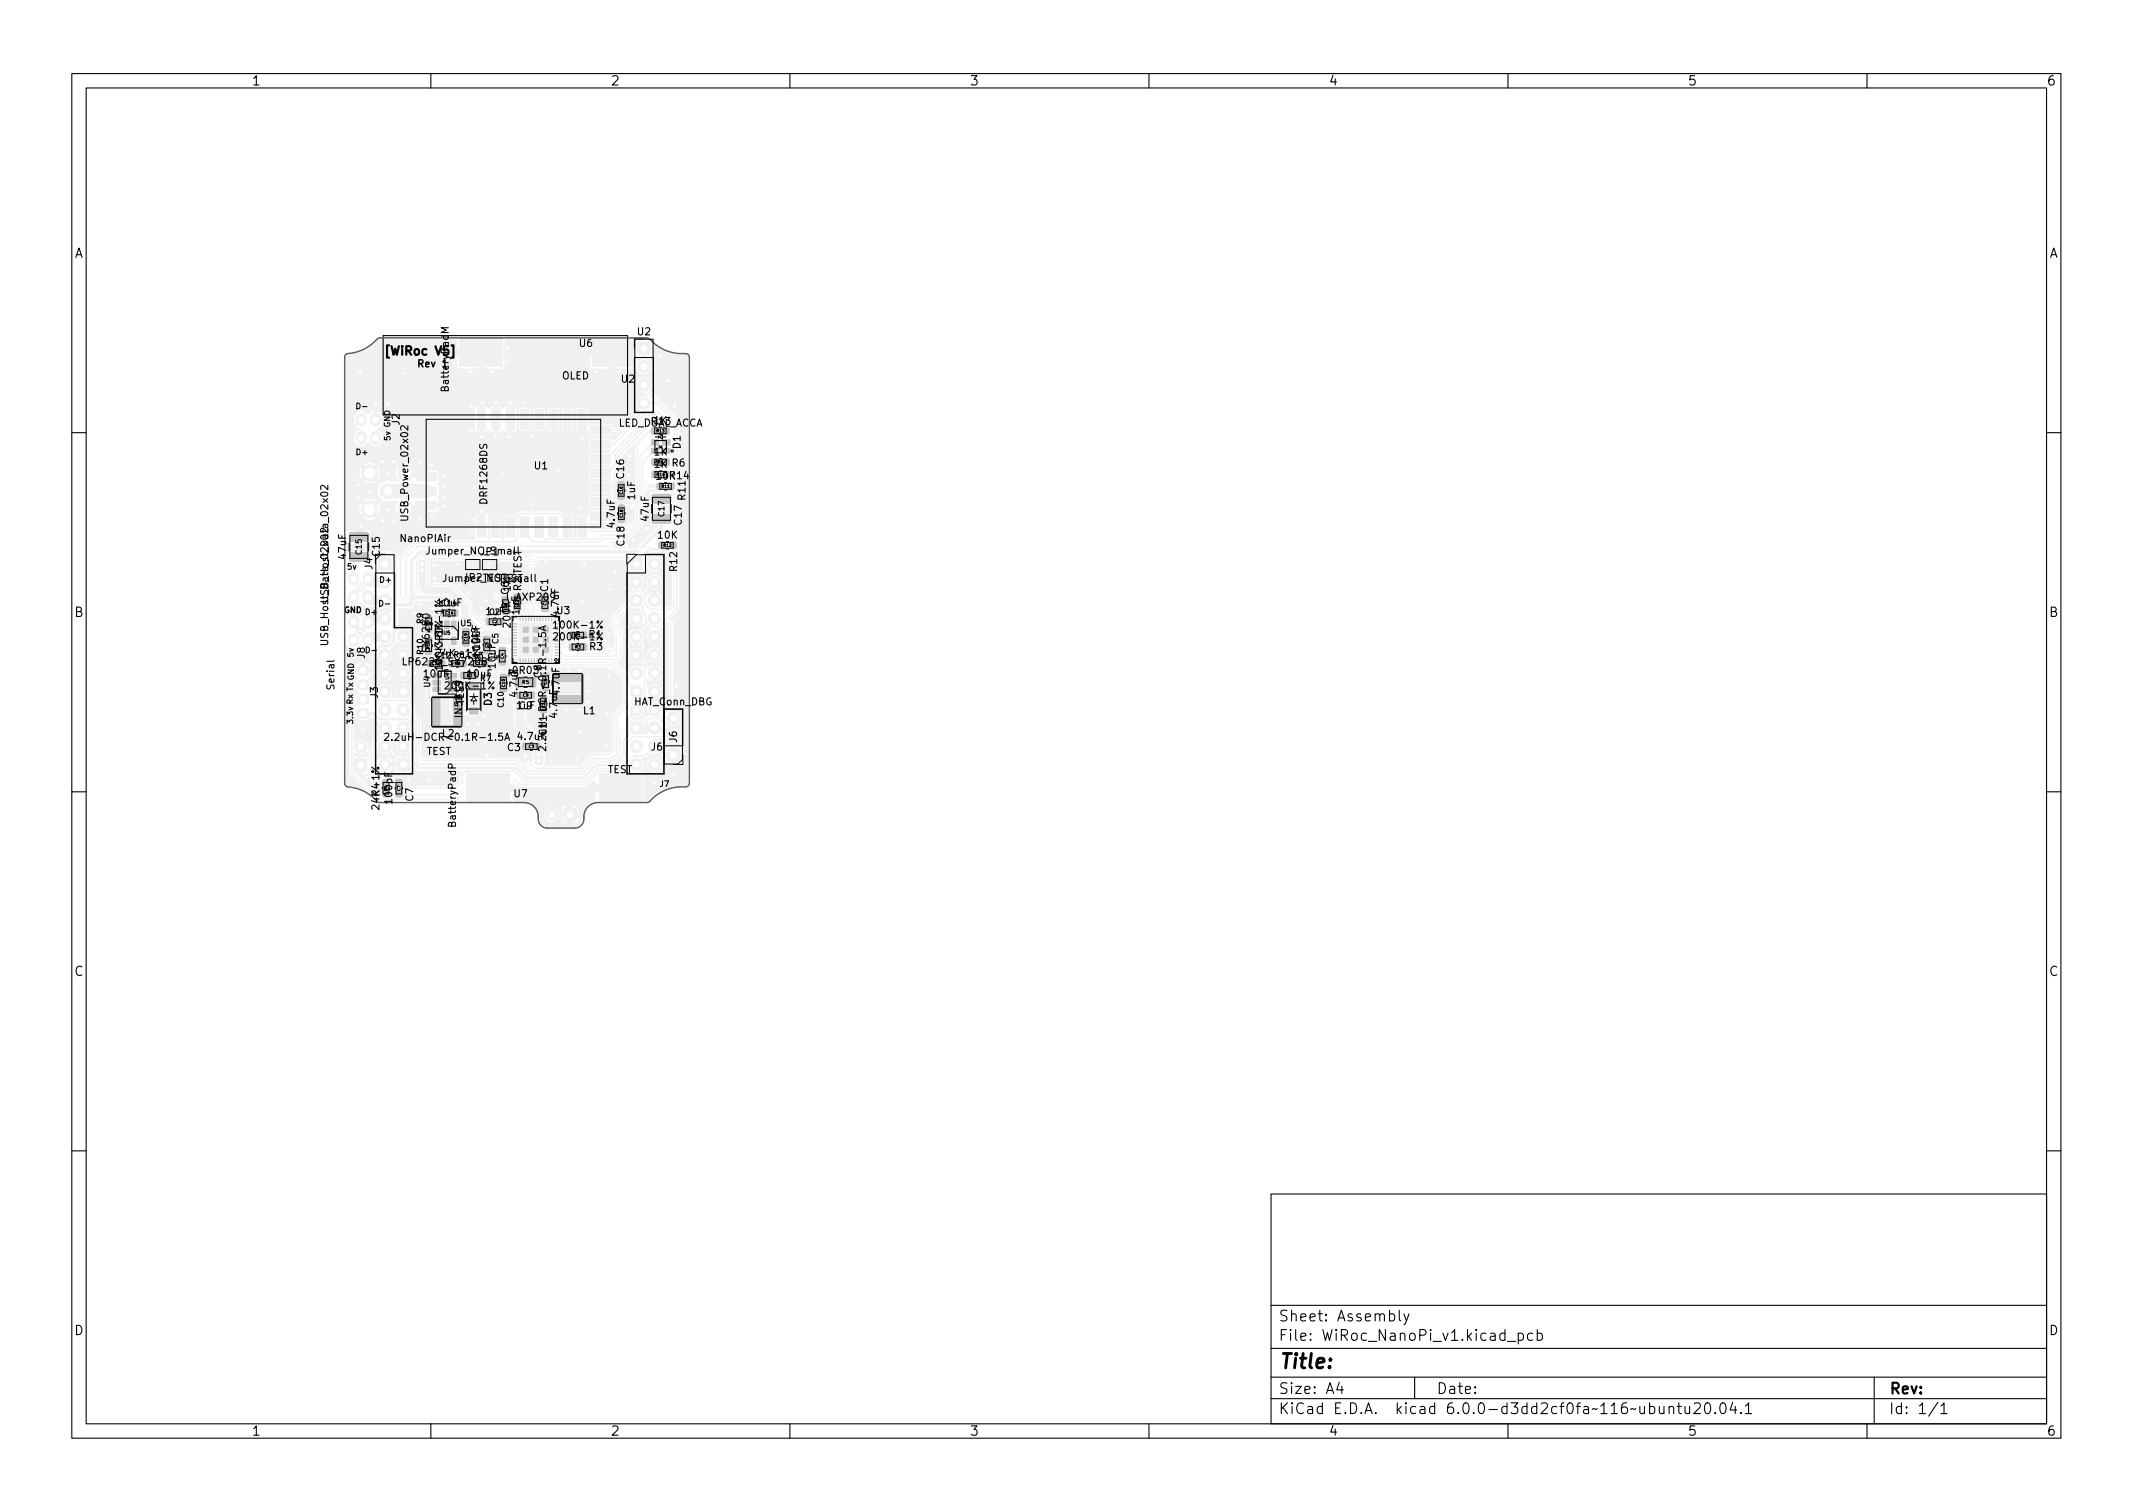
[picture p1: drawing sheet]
<svg xmlns="http://www.w3.org/2000/svg" width="297mm" height="210mm" viewBox="0 0 297 210" stroke-linecap="round" stroke-linejoin="round" font-family="sans-serif">
<defs><g id="words">
<text font-size="2.8" x="178" y="190.6">Title:</text>
<g font-size="2.1">
<text x="178" y="184">Sheet: Assembly</text>
<text x="178" y="186.7">File: WiRoc_NanoPi_v1.kicad_pcb</text>
<text x="178" y="196.9">KiCad E.D.A. kicad 6.0.0-d3dd2cf0fa~116~ubuntu20.04.1</text>
<text x="178" y="194.1">Size: A4</text>
<text x="200" y="194.1">Date:</text>
<text x="263" y="194.1">Rev:</text>
<text x="263" y="196.9">Id: 1/1</text>
</g>
<g font-size="1.8">
<text x="35" y="11.9">1</text>
<text x="85" y="11.9">2</text>
<text x="135" y="11.9">3</text>
<text x="185" y="11.9">4</text>
<text x="235" y="11.9">5</text>
<text x="285" y="11.9">6</text>
<text x="10.3" y="35.9">A</text>
<text x="285.3" y="35.9">A</text>
<text x="10.3" y="85.9">B</text>
<text x="285.3" y="85.9">B</text>
<text x="10.3" y="135.9">C</text>
<text x="285.3" y="135.9">C</text>
<text x="10.3" y="185.9">D</text>
<text x="285.3" y="185.9">D</text>
<text x="35" y="199.9">1</text>
<text x="85" y="199.9">2</text>
<text x="135" y="199.9">3</text>
<text x="185" y="199.9">4</text>
<text x="235" y="199.9">5</text>
<text x="285" y="199.9">6</text>
</g>
<text font-size="1.7" x="54.1" y="49.5">[WiRoc V5]</text>
<g font-size="1.4">
<text x="88.8" y="46.7">U2</text>
<text x="58.4" y="51.1">Rev 1</text>
<text x="78.2" y="52.8">OLED</text>
<text x="80.7" y="48.3">U6</text>
<text x="86.6" y="53.3">U2</text>
<text x="55.6" y="59.2" transform="rotate(-90 55.6 59.2)">J2</text>
<text x="62.5" y="54.3" transform="rotate(-90 62.5 54.3)">BatteryPadM</text>
<text x="85.9" y="59.4">LED_DUAL_ACCA</text>
<text x="90.8" y="59.2">R13</text>
<text x="91.1" y="59.1">1K</text>
<text x="74.4" y="65.3">U1</text>
<text x="91.1" y="63.4">1K</text>
<text x="91.1" y="65.1">1K R6</text>
<text x="94.8" y="62.5" transform="rotate(-90 94.8 62.5)">D1</text>
<text x="67.9" y="69.9" transform="rotate(-90 67.9 69.9)">DRF1268DS</text>
<text x="86.9" y="66.6" transform="rotate(-90 86.9 66.6)">C16</text>
<text x="88.4" y="69.5" transform="rotate(-90 88.4 69.5)">1uF</text>
<text x="91.4" y="66.8">10K</text>
<text x="93.3" y="66.7">R14</text>
<text x="95.4" y="69.6" transform="rotate(-90 95.4 69.6)">R11</text>
<text x="48.2" y="77.8" transform="rotate(-90 48.2 77.8)">47uF</text>
<text x="52.9" y="77.4" transform="rotate(-90 52.9 77.4)">C15</text>
<text x="55.9" y="75.5">NanoPIAir</text>
<text x="56.8" y="72.1" transform="rotate(-90 56.8 72.1)">USB_Power_02x02</text>
<text x="59.7" y="77.2">Jumper_NC_Small</text>
<text x="66.9" y="77.3">JP1</text>
<text x="85.6" y="73.3" transform="rotate(-90 85.6 73.3)">4.7uF</text>
<text x="87" y="75.9" transform="rotate(-90 87 75.9)">C18</text>
<text x="90.3" y="72.5" transform="rotate(-90 90.3 72.5)">47uF</text>
<text x="91.7" y="75">10K</text>
<text x="94.9" y="73" transform="rotate(-90 94.9 73)">C17</text>
<text x="45.7" y="83.3" transform="rotate(-90 45.7 83.3)">USB_Host_Data_02x02</text>
<text x="51.9" y="79.3" transform="rotate(-90 51.9 79.3)">J4</text>
<text x="62" y="81">Jumper_NO_Small</text>
<text x="64.6" y="80.9">JP2TEST</text>
<text x="69.4" y="81">TEST</text>
<text x="70.8" y="82.7" transform="rotate(-90 70.8 82.7)">C6</text>
<text x="72" y="83.6">AXP209</text>
<text x="76.3" y="82.4" transform="rotate(-90 76.3 82.4)">C1</text>
<text x="94.3" y="79.5" transform="rotate(-90 94.3 79.5)">R12</text>
<text x="60.9" y="84.4">10uF</text>
<text x="61.6" y="89.6" transform="rotate(-90 61.6 89.6)">3.6K-1%</text>
<text x="67.7" y="85.6">1uF</text>
<text x="71.1" y="86.8" transform="rotate(-90 71.1 86.8)">200K-1%</text>
<text x="72.3" y="85.6" transform="rotate(-90 72.3 85.6)">1uF R2 TEST</text>
<text x="77.5" y="85.5">U3</text>
<text x="77.6" y="87.5">100K-1%</text>
<text x="77.6" y="89.2">200K-1%</text>
<text x="77.8" y="85.7" transform="rotate(-90 77.8 85.7)">4.7uF</text>
<text x="82" y="88.8">R1</text>
<text x="46.6" y="95.9" transform="rotate(-90 46.6 95.9)">Serial</text>
<text x="50.8" y="91.7" transform="rotate(-90 50.8 91.7)">J8</text>
<text x="56.6" y="92.6">LP6226_SY7208</text>
<text x="59.1" y="94.3">10uF</text>
<text x="59.8" y="90.6" transform="rotate(-90 59.8 90.6)">SY6280</text>
<text x="61.2" y="91.4">24K-1%</text>
<text x="61.6" y="92.8" transform="rotate(-90 61.6 92.8)">100K-1%</text>
<text x="62.5" y="96">200K-1%</text>
<text x="65.1" y="94.3">10uF</text>
<text x="66.9" y="91.4" transform="rotate(-90 66.9 91.4)">10uF</text>
<text x="69" y="93" transform="rotate(-90 69 93)">10uF</text>
<text x="71.5" y="93.8">0R03</text>
<text x="75.4" y="94.4" transform="rotate(-90 75.4 94.4)">C8</text>
<text x="82.1" y="90.5">R3</text>
<text x="52.6" y="97.2" transform="rotate(-90 52.6 97.2)">J3</text>
<text x="64.4" y="99.6" transform="rotate(-90 64.4 99.6)">IN5819</text>
<text x="64.6" y="98.2" transform="rotate(-90 64.6 98.2)">TEST</text>
<text x="68.5" y="98.2" transform="rotate(-90 68.5 98.2)">D3</text>
<text x="72" y="96.9" transform="rotate(-90 72 96.9)">4.7uF</text>
<text x="72.3" y="98.8">C9</text>
<text x="77.6" y="99.8" transform="rotate(-90 77.6 99.8)">4.7uF4.7uF</text>
<text x="81.2" y="99.4">L1</text>
<text x="88.2" y="98.2">HAT_Conn_DBG</text>
<text x="55" y="103.1">2.2uH-DCR&lt;0.1R-1.5A</text>
<text x="59.4" y="105.1">TEST</text>
<text x="61.6" y="102.6">L2</text>
<text x="70.7" y="104.6">C3</text>
<text x="72.2" y="103">4.7uF</text>
<text x="76" y="103.1" transform="rotate(-90 76 103.1)">2.2uH-DCR&lt;0.1R-1.5A</text>
<text x="76.1" y="102.3" transform="rotate(-90 76.1 102.3)">C11</text>
<text x="84.6" y="107.6">TEST</text>
<text x="90.7" y="104.5">J6</text>
<text x="94.3" y="103.4" transform="rotate(-90 94.3 103.4)">J6</text>
<text x="52.8" y="112.3" transform="rotate(-90 52.8 112.3)">24K-1%</text>
<text x="52.9" y="110.8" transform="rotate(-90 52.9 110.8)">R4</text>
<text x="54.6" y="111.8" transform="rotate(-90 54.6 111.8)">100pF</text>
<text x="57.6" y="111.5" transform="rotate(-90 57.6 111.5)">C7</text>
<text x="71.6" y="111">U7</text>
<text x="63.5" y="114.9" transform="rotate(-90 63.5 114.9)">BatteryPadP</text>
</g>
<g font-size="1.1">
<text x="49.8" y="57">D-</text>
<text x="54.3" y="59.5" transform="rotate(-90 54.3 59.5)">GND</text>
<text x="49.7" y="63.4">D+</text>
<text x="54.4" y="61.3" transform="rotate(-90 54.4 61.3)">5v</text>
<text x="92.5" y="71.9" transform="rotate(-90 92.5 71.9)">C17</text>
<text x="50.4" y="77.2" transform="rotate(-90 50.4 77.2)">C15</text>
<text x="48.4" y="79.3">5v</text>
<text x="53" y="81.1">D+</text>
<text x="47.9" y="85.4">GND D+</text>
<text x="53" y="84.4">D-</text>
<text x="58.9" y="86.8" transform="rotate(-90 58.9 86.8)">R9</text>
<text x="61.5" y="84.4">C14</text>
<text x="64.2" y="87.2">U5</text>
<text x="66.5" y="89.6" transform="rotate(-90 66.5 89.6)">C19</text>
<text x="68.1" y="85.6">C2</text>
<text x="69.4" y="89.6" transform="rotate(-90 69.4 89.6)">C5</text>
<text x="49.2" y="91.5" transform="rotate(-90 49.2 91.5)">5v</text>
<text x="51.1" y="90.9">D-</text>
<text x="58.9" y="91.1" transform="rotate(-90 58.9 91.1)">R10</text>
<text x="59.9" y="95.7" transform="rotate(-90 59.9 95.7)">U4</text>
<text x="60.7" y="91.7">C12 R8 C13 C4</text>
<text x="66.9" y="94.8">R7</text>
<text x="70.8" y="94.1">R5</text>
<text x="49.2" y="100.7" transform="rotate(-90 49.2 100.7)">3.3v Rx Tx GND</text>
<text x="70.1" y="98.4" transform="rotate(-90 70.1 98.4)">C10</text>
<text x="91.9" y="109.6">J7</text>
</g>
<g font-size=".7">
<text x="61.8" y="88.4">U5</text>
<text x="62.5" y="94.6" transform="rotate(-90 62.5 94.6)">U4</text>
<text x="72.7" y="95.2">R5</text>
</g>
<g font-size=".6">
<text x="91.5" y="60.2">R13</text>
<text x="91.6" y="64.5">R6</text>
<text x="86.7" y="68.8" transform="rotate(-90 86.7 68.8)">C16</text>
<text x="91.5" y="66.3">R14</text>
<text x="92.2" y="67.9">R11</text>
<text x="86.7" y="72" transform="rotate(-90 86.7 72)">C18</text>
<text x="92.4" y="76.1">R12</text>
<text x="59.3" y="87.1">R9</text>
<text x="62" y="85.6">C14</text>
<text x="65.1" y="89.3" transform="rotate(-90 65.1 89.3)">C19</text>
<text x="68.6" y="86.8">C2</text>
<text x="70.6" y="84.7" transform="rotate(-90 70.6 84.7)">C6</text>
<text x="72.2" y="84.3" transform="rotate(-90 72.2 84.3)">R2</text>
<text x="76.1" y="84.3" transform="rotate(-90 76.1 84.3)">C1</text>
<text x="80.1" y="88.6">R1</text>
<text x="59.8" y="90.3" transform="rotate(-90 59.8 90.3)">R10</text>
<text x="60.2" y="92.6">C12</text>
<text x="63.3" y="92.6">R8</text>
<text x="65" y="94.2">R7</text>
<text x="66.2" y="92.6">C13</text>
<text x="68" y="90.2" transform="rotate(-90 68 90.2)">C5</text>
<text x="70.1" y="91.7" transform="rotate(-90 70.1 91.7)">C4</text>
<text x="70.3" y="95.6" transform="rotate(-90 70.3 95.6)">C10</text>
<text x="76.2" y="95.3" transform="rotate(-90 76.2 95.3)">C8</text>
<text x="80.1" y="90.3">R3</text>
<text x="72.8" y="97">C9</text>
<text x="75.9" y="98.5" transform="rotate(-90 75.9 98.5)">C11</text>
<text x="73.6" y="104.2">C3</text>
<text x="54" y="110.1" transform="rotate(-90 54 110.1)">R4</text>
<text x="55.7" y="110.1" transform="rotate(-90 55.7 110.1)">C7</text>
</g>
</g></defs>
<g fill="#f0f0f0" stroke="#f0f0f0" stroke-width=".14">
<path d="M65.6 78.4h.5v.5h-.5z"/>
<path d="M62.9 86.5h.6v1h-.6z"/>
<path d="M61.9 86.5h.7v1h-.7z"/>
<path d="M62.9 88.7h.6v1h-.6z"/>
<path d="M55.1 108.6h.9v.7h-.9z"/>
<path d="M55.1 110.2h.9v.7h-.9z"/>
<path d="M63 84.9h.7v.9h-.7z"/>
<path d="M61.4 84.9h.7v.9h-.7z"/>
<path d="M48.7 74.2l2.4-.1 .2 .3v.8l-.3 .2h-2.2l-.2-.3z"/>
<path d="M48.7 77l2.4-.1 .2 .3v.8l-.3 .2h-2.2l-.2-.3z"/>
<path d="M66.4 72h1.3v2.8h-1.3z"/>
<path d="M68.4 72h1.3v2.8h-1.3z"/>
<path d="M70.4 72h1.3v2.8h-1.3z"/>
<path d="M72.4 72h1.3v2.8h-1.3z"/>
<path d="M74.4 72h1.3v2.8h-1.3z"/>
<path d="M76.4 72h1.3v2.8h-1.3z"/>
<path d="M78.4 72h1.3v2.8h-1.3z"/>
<path d="M80.4 72h1.3v2.8h-1.3z"/>
<path d="M82.3 71.3h2.8v1.2h-2.8z"/>
<path d="M82.3 69.3h2.8v1.2h-2.8z"/>
<path d="M82.3 67.3h2.8v1.2h-2.8z"/>
<path d="M82.3 65.3h2.8v1.2h-2.8z"/>
<path d="M82.3 63.3h2.8v1.2h-2.8z"/>
<path d="M82.3 61.3h2.8v1.2h-2.8z"/>
<path d="M82.3 59.3h2.8v1.2h-2.8z"/>
<path d="M80.4 57h1.3v2.8h-1.3z"/>
<path d="M78.4 57h1.3v2.8h-1.3z"/>
<path d="M76.4 57h1.3v2.8h-1.3z"/>
<path d="M74.4 57h1.3v2.8h-1.3z"/>
<path d="M72.4 57h1.3v2.8h-1.3z"/>
<path d="M70.4 57h1.3v2.8h-1.3z"/>
<path d="M68.4 57h1.3v2.8h-1.3z"/>
<path d="M66.4 57h1.3v2.8h-1.3z"/>
<path d="M58 65.8h2.7v1.2h-2.7z"/>
<path d="M58 67.8h2.7v1.2h-2.7z"/>
<path d="M58 69.8h2.7v1.2h-2.7z"/>
<path d="M64 47h6v4h-6z"/>
<path d="M82.5 47h6v4h-6z"/>
<path d="M65 107.7h6v4h-6z"/>
<path d="M83.5 107.7h6v4h-6z"/>
<path d="M92.9 104.3h1.7v1.7h-1.7z"/>
<path d="M59.3 90.3h.8v.8h-.8z"/>
<path d="M93.4 75.5h.7v.8h-.7z"/>
<path d="M91.8 75.5h.7v.8h-.7z"/>
<path d="M80.9 89.7h.7v.8h-.7z"/>
<path d="M79.3 89.7h.8v.8h-.8z"/>
<path d="M69.7 95.5h.8v.8h-.8z"/>
<path d="M69.7 93.9h.8v.8h-.8z"/>
<path d="M73.9 87h1.4v1.4h-1.4z"/>
<path d="M73.9 88.4h1.4v1.4h-1.4z"/>
<path d="M75.3 88.4h1.4v1.4h-1.4z"/>
<path d="M72.5 87h1.4v1.4h-1.4z"/>
<path d="M72.5 89.8h1.4v1.4h-1.4z"/>
<path d="M75.3 87h1.4v1.4h-1.4z"/>
<path d="M75.3 89.8h1.4v1.4h-1.4z"/>
<path d="M72.5 88.4h1.4v1.4h-1.4z"/>
<path d="M73.9 89.8h1.4v1.4h-1.4z"/>
<path d="M67.4 88.6h.8v.8h-.8z"/>
<path d="M67.4 90.2h.8v.8h-.8z"/>
<path d="M77.2 93.8h3.7v1.1h-3.7z"/>
<path d="M77.2 96.8h3.7v1.1h-3.7z"/>
<path d="M69.5 90.2h.9v.7h-.9z"/>
<path d="M69.5 91.8h.9v.7h-.9z"/>
<path d="M72 96.4h.8v.8h-.8z"/>
<path d="M73.6 96.4h.8v.8h-.8z"/>
<path d="M75.5 84.3h.8v.8h-.8z"/>
<path d="M73.7 94.4l.7-.1 .2 .1v1l-.1 .3h-.6l-.2-.2z"/>
<path d="M71.8 94.4l.7-.1 .2 .1v1l-.1 .3h-.6l-.2-.2z"/>
<path d="M74.4 103.5h.8v.9h-.8z"/>
<path d="M72.8 103.5h.8v.9h-.8z"/>
<path d="M93.1 67.3h.8v.8h-.8z"/>
<path d="M91.5 67.3h.8v.8h-.8z"/>
<path d="M86.1 70.4h.8v.7h-.8z"/>
<path d="M86.1 71.9h.8v.8h-.8z"/>
<path d="M92.4 59.6h.7v.8h-.7z"/>
<path d="M90.8 59.6h.8v.8h-.8z"/>
<path d="M90.8 65.7h.8v.8h-.8z"/>
<path d="M90.7 62.4h1v.7h-1z"/>
<path d="M90.7 61.2h1v.8h-1z"/>
<path d="M92.3 61.2h1v.8h-1z"/>
<path d="M90.9 68.9l2.4-.1 .1 .3v.8l-.2 .2h-2.3l-.1-.3z"/>
<path d="M90.9 71.7l2.4-.1 .1 .3v.8l-.2 .2h-2.3l-.1-.3z"/>
<path d="M86.1 68.7h.8v.8h-.8z"/>
<path d="M86.1 67.1h.8v.8h-.8z"/>
<path d="M88.8 47.7h1.7v1.7h-1.7z"/>
<path d="M64.5 89.2h.8v.7h-.8z"/>
<path d="M64.5 87.6h.8v.7h-.8z"/>
<path d="M69.3 86.2h.8v.8h-.8z"/>
<path d="M67.8 86.2h.7v.8h-.7z"/>
<path d="M67.2 92h.7v.8h-.7z"/>
<path d="M62.5 93.8h1.1v.6h-1.1z"/>
<path d="M60.3 94.7h1.1v.7h-1.1z"/>
<path d="M60.3 95.7h1.1v.6h-1.1z"/>
<path d="M60.2 97.3h1.1v3.7h-1.1z"/>
<path d="M63.2 97.3h1.1v3.7h-1.1z"/>
<path d="M65.4 98.5h1.2v.9h-1.2z"/>
<path d="M64.2 93.6h.8v.9h-.8z"/>
<path d="M67.3 78.1h.7v1h-.7z"/>
<path d="M68.3 78.1h.7v1h-.7z"/>
<path d="M66 78.1h.7v1h-.7z"/>
<path d="M65 78.1h.7v1h-.7z"/>
<path d="M87.8 77.7h1.7v1.7h-1.7z"/>
<path d="M52.8 77.7h1.7v1.7h-1.7z"/>
<path d="M55.3 105.6h1.7v1.7h-1.7z"/>
<path d="M55.3 95.4h1.7v1.7h-1.7z"/>
<path d="M49.4 105.7h1.7v1.7h-1.7z"/>
<path d="M78.5 112.6h1.7v1.7h-1.7z"/>
<path d="M74.8 92h.1v2.5l-.3 .3v.8a.54 .54 0 0 0 .3 .9v1.4h-1.3v-3.1l.3-.6a1.13 1.13 0 0 1 .5-.8v-.5l.4-.4z"/>
<path d="M75.6 92h.1l.1 .5 .3 .1 .3 .3 .3 .1 .9 .9h3.3v.9l-3.3 .1-.9-.9a.49 .49 0 0 0-.6-.5l-.5-.6z"/>
<circle cx="82" cy="97.7" r=".3"/>
<circle cx="82" cy="96.2" r=".3"/>
<circle cx="82" cy="94.7" r=".3"/>
<circle cx="57.8" cy="93.8" r=".3"/>
<circle cx="62.2" cy="90.2" r=".3"/>
<circle cx="94" cy="56.5" r=".3"/>
<circle cx="80.9" cy="70.8" r=".3"/>
<circle cx="67" cy="71.2" r=".3"/>
<circle cx="49.2" cy="91.6" r=".3"/>
<circle cx="54.1" cy="56.3" r=".3"/>
<circle cx="56.3" cy="51.9" r=".3"/>
<circle cx="69" cy="60.8" r=".3"/>
<circle cx="74.2" cy="70.3" r=".3"/>
<circle cx="83.9" cy="85.7" r=".3"/>
<circle cx="76" cy="78.2" r=".3"/>
<circle cx="50.3" cy="87.9" r=".3"/>
<circle cx="51.7" cy="91.6" r=".3"/>
<circle cx="64" cy="81.5" r=".3"/>
<circle cx="80.7" cy="98.8" r=".3"/>
<circle cx="67.6" cy="83.6" r=".3"/>
<circle cx="70.1" cy="65.8" r=".3"/>
<circle cx="77.6" cy="65.6" r=".3"/>
<circle cx="93.8" cy="100" r=".85"/>
<circle cx="74.1" cy="60.8" r=".3"/>
<circle cx="81.4" cy="78.6" r=".3"/>
<circle cx="50.2" cy="81.9" r=".3"/>
<circle cx="93" cy="53" r=".3"/>
<circle cx="81" cy="61" r=".3"/>
<circle cx="87.5" cy="90" r=".3"/>
<circle cx="87.3" cy="87.3" r=".3"/>
<circle cx="68.6" cy="93.5" r=".3"/>
<circle cx="68.6" cy="94.7" r=".3"/>
<circle cx="67.1" cy="85.9" r=".3"/>
<circle cx="67.8" cy="105.1" r=".3"/>
<circle cx="67" cy="84.7" r=".3"/>
<circle cx="63.8" cy="78.6" r=".3"/>
<circle cx="91.2" cy="109.1" r=".3"/>
<circle cx="94.1" cy="95.5" r=".3"/>
<circle cx="85" cy="82" r=".3"/>
<circle cx="85.6" cy="79.6" r=".3"/>
<circle cx="92.7" cy="101.3" r=".3"/>
<circle cx="84.7" cy="88.3" r=".3"/>
<circle cx="79.2" cy="93.3" r=".3"/>
<circle cx="80.8" cy="93.3" r=".3"/>
<circle cx="57.6" cy="94.9" r=".3"/>
<circle cx="60.5" cy="80.5" r=".3"/>
<circle cx="70.8" cy="96.9" r=".3"/>
<circle cx="78.6" cy="86" r=".3"/>
<circle cx="92.2" cy="105.2" r=".3"/>
<circle cx="93.8" cy="107.8" r=".3"/>
<circle cx="92.3" cy="92.6" r=".3"/>
<circle cx="92.4" cy="95.1" r=".3"/>
<circle cx="81.2" cy="83.8" r=".3"/>
<circle cx="65.2" cy="82.7" r=".3"/>
<circle cx="58.4" cy="64.3" r=".3"/>
<circle cx="61.9" cy="66.2" r=".3"/>
<circle cx="60.1" cy="64.8" r=".3"/>
<circle cx="61.9" cy="67.7" r=".3"/>
<circle cx="58.4" cy="72.3" r=".3"/>
<circle cx="50.2" cy="51.8" r=".3"/>
<circle cx="52.3" cy="56.3" r=".3"/>
<circle cx="92" cy="49.6" r=".3"/>
<circle cx="51" cy="108.2" r=".3"/>
<circle cx="54.9" cy="64.2" r=".3"/>
<circle cx="53.5" cy="73.6" r=".3"/>
<circle cx="59.7" cy="108.5" r=".3"/>
<circle cx="73.2" cy="105.3" r=".3"/>
<circle cx="78.8" cy="98.8" r=".3"/>
<circle cx="83.6" cy="73.3" r=".3"/>
<circle cx="90" cy="73.6" r=".3"/>
<circle cx="87.5" cy="66.2" r=".3"/>
<circle cx="65.7" cy="74.2" r=".3"/>
<circle cx="65.7" cy="72.3" r=".3"/>
<circle cx="65.6" cy="56.6" r=".3"/>
<circle cx="67.1" cy="56.1" r=".3"/>
<circle cx="69" cy="56.1" r=".3"/>
<circle cx="71" cy="56.1" r=".3"/>
<circle cx="73" cy="56.1" r=".3"/>
<circle cx="67" cy="60.8" r=".3"/>
<circle cx="70.9" cy="60.8" r=".3"/>
<circle cx="65.6" cy="60" r=".3"/>
<circle cx="50.3" cy="73.3" r=".3"/>
<circle cx="90" cy="82.2" r=".3"/>
<circle cx="89.6" cy="90" r=".3"/>
<circle cx="90" cy="80" r=".3"/>
<circle cx="87.3" cy="81.8" r=".3"/>
<circle cx="88.1" cy="75.1" r=".3"/>
<circle cx="87.3" cy="75.9" r=".3"/>
<circle cx="60.2" cy="71.9" r=".3"/>
<circle cx="61.9" cy="69.1" r=".3"/>
<circle cx="61.9" cy="70.5" r=".3"/>
<circle cx="54" cy="70.9" r=".3"/>
<circle cx="54" cy="65.8" r=".3"/>
<circle cx="53.3" cy="64.2" r=".3"/>
<circle cx="54.9" cy="72.5" r=".3"/>
<circle cx="53.3" cy="72.5" r=".3"/>
<circle cx="51.5" cy="68.4" r=".3"/>
<circle cx="49.9" cy="67.5" r=".3"/>
<circle cx="49.9" cy="69.1" r=".3"/>
<circle cx="86.3" cy="51.7" r=".3"/>
<circle cx="83" cy="51.7" r=".3"/>
<circle cx="81.7" cy="50.5" r=".3"/>
<circle cx="70.7" cy="48.4" r=".3"/>
<circle cx="70.7" cy="50.4" r=".3"/>
<circle cx="68.6" cy="51.7" r=".3"/>
<circle cx="65.4" cy="51.7" r=".3"/>
<circle cx="63.3" cy="48.6" r=".3"/>
<circle cx="63.3" cy="50.5" r=".3"/>
<circle cx="89.7" cy="51" r=".85"/>
<circle cx="89.7" cy="53.6" r=".85"/>
<circle cx="89.7" cy="56.1" r=".85"/>
<circle cx="81.7" cy="48.6" r=".3"/>
<circle cx="54.9" cy="104.9" r=".3"/>
<circle cx="56.9" cy="108.4" r=".3"/>
<circle cx="57.7" cy="85.4" r=".3"/>
<circle cx="60.3" cy="84.8" r=".3"/>
<circle cx="60.5" cy="78.7" r=".3"/>
<circle cx="58.3" cy="84.1" r=".3"/>
<circle cx="64" cy="88.8" r=".3"/>
<circle cx="87.7" cy="63.5" r=".3"/>
<circle cx="89.6" cy="87.4" r=".3"/>
<circle cx="67.5" cy="96.2" r=".3"/>
<circle cx="65.1" cy="100.9" r=".3"/>
<circle cx="67.5" cy="99.6" r=".3"/>
<circle cx="63.9" cy="101.9" r=".3"/>
<circle cx="60" cy="101.9" r=".3"/>
<circle cx="59.4" cy="98" r=".3"/>
<circle cx="66.6" cy="100.9" r=".3"/>
<circle cx="76.8" cy="105.9" r=".3"/>
<circle cx="80.3" cy="105.8" r=".3"/>
<circle cx="84.4" cy="103.8" r=".3"/>
<circle cx="80.6" cy="101.9" r=".3"/>
<circle cx="84.6" cy="99.4" r=".3"/>
<circle cx="84.8" cy="94" r=".3"/>
<circle cx="70.1" cy="88.1" r=".3"/>
<circle cx="68.9" cy="96.8" r=".3"/>
<circle cx="50.5" cy="101.6" r=".3"/>
<circle cx="69.1" cy="88.1" r=".3"/>
<circle cx="67.1" cy="87.8" r=".3"/>
<circle cx="91.2" cy="78.5" r=".85"/>
<circle cx="88.6" cy="81.1" r=".85"/>
<circle cx="91.2" cy="81.1" r=".85"/>
<circle cx="88.6" cy="83.6" r=".85"/>
<circle cx="91.2" cy="83.6" r=".85"/>
<circle cx="88.6" cy="86.1" r=".85"/>
<circle cx="91.2" cy="86.1" r=".85"/>
<circle cx="88.6" cy="88.7" r=".85"/>
<circle cx="91.2" cy="88.7" r=".85"/>
<circle cx="88.6" cy="91.2" r=".85"/>
<circle cx="91.2" cy="91.2" r=".85"/>
<circle cx="88.6" cy="93.8" r=".85"/>
<circle cx="91.2" cy="93.8" r=".85"/>
<circle cx="88.6" cy="96.3" r=".85"/>
<circle cx="91.2" cy="96.3" r=".85"/>
<circle cx="88.6" cy="98.8" r=".85"/>
<circle cx="91.2" cy="98.8" r=".85"/>
<circle cx="88.6" cy="101.4" r=".85"/>
<circle cx="91.2" cy="101.4" r=".85"/>
<circle cx="88.6" cy="103.9" r=".85"/>
<circle cx="88.6" cy="106.5" r=".85"/>
<circle cx="91.2" cy="106.5" r=".85"/>
<circle cx="53.6" cy="81.1" r=".85"/>
<circle cx="53.6" cy="83.6" r=".85"/>
<circle cx="53.6" cy="86.1" r=".85"/>
<circle cx="53.6" cy="88.7" r=".85"/>
<circle cx="53.6" cy="91.2" r=".85"/>
<circle cx="53.6" cy="93.8" r=".85"/>
<circle cx="53.6" cy="96.3" r=".85"/>
<circle cx="53.6" cy="98.8" r=".85"/>
<circle cx="53.6" cy="101.4" r=".85"/>
<circle cx="53.6" cy="103.9" r=".85"/>
<circle cx="53.6" cy="106.5" r=".85"/>
<circle cx="56.2" cy="103.9" r=".85"/>
<circle cx="56.2" cy="101.4" r=".85"/>
<circle cx="56.2" cy="98.8" r=".85"/>
<circle cx="56.2" cy="93.8" r=".85"/>
<circle cx="56.2" cy="91.2" r=".85"/>
<circle cx="56.2" cy="88.7" r=".85"/>
<circle cx="71.2" cy="92.9" r=".3"/>
<circle cx="50.2" cy="104" r=".85"/>
<circle cx="76.8" cy="113.4" r=".85"/>
<circle cx="54" cy="68.4" r="1.02"/>
<circle cx="56.5" cy="70.9" r="1.13"/>
<circle cx="51.5" cy="65.9" r="1.13"/>
<circle cx="51.5" cy="70.9" r="1.13"/>
<circle cx="56.5" cy="65.9" r="1.13"/>
<circle cx="73.2" cy="89.1" r=".2"/>
<circle cx="74.6" cy="87.7" r=".2"/>
<circle cx="73.2" cy="90.5" r=".2"/>
<circle cx="74.6" cy="89.1" r=".2"/>
<circle cx="73.2" cy="87.7" r=".2"/>
<circle cx="76" cy="87.7" r=".2"/>
<circle cx="74.6" cy="90.5" r=".2"/>
<circle cx="73.6" cy="84.6" r=".3"/>
<circle cx="74.8" cy="84.6" r=".3"/>
<circle cx="69.1" cy="82.9" r=".3"/>
<circle cx="75" cy="105.9" r=".3"/>
<circle cx="75" cy="105" r=".3"/>
<circle cx="58.8" cy="79.4" r=".3"/>
<circle cx="58.8" cy="78.5" r=".3"/>
<circle cx="84.6" cy="90.8" r=".3"/>
<circle cx="85.1" cy="92.8" r=".3"/>
<circle cx="73.6" cy="106.4" r=".3"/>
<circle cx="66" cy="96.7" r=".3"/>
<circle cx="89.1" cy="76.5" r=".3"/>
<circle cx="88.1" cy="70.5" r=".3"/>
<circle cx="90.1" cy="67.7" r=".3"/>
<circle cx="90.4" cy="76.5" r=".3"/>
<circle cx="85.8" cy="88.1" r=".3"/>
<circle cx="85.9" cy="86.6" r=".3"/>
<circle cx="93.4" cy="86.9" r=".3"/>
<circle cx="85.3" cy="90.4" r=".3"/>
<circle cx="58.1" cy="82.4" r=".3"/>
<circle cx="74" cy="77.6" r=".3"/>
<circle cx="74.1" cy="78.8" r=".3"/>
<circle cx="58.5" cy="88.5" r=".3"/>
<circle cx="86.7" cy="101.5" r=".3"/>
<circle cx="55.8" cy="83.4" r=".3"/>
<circle cx="85" cy="76" r=".3"/>
<circle cx="56.5" cy="83.4" r=".3"/>
<circle cx="64.2" cy="111.2" r=".3"/>
<circle cx="71.8" cy="109.1" r=".3"/>
<circle cx="58.8" cy="78.5" r=".5"/>
</g>
<g fill="none" stroke="#f0f0f0" stroke-width="1.5">
<path d="M50.3 58.2v.4M52.3 58.2v.4M50.3 60.8v.4M52.3 60.8v.4M49.3 80.4v.4M49.3 82.9v.4M49.3 86.4v.4M49.3 88.9v.4M50.3 99.4h.5M50.3 97.4h.5M50.3 95.4h.5M50.3 93.4h.5"/>
<path d="M51.3 80.4v.4M51.3 82.9v.4M51.3 86.4v.4M51.3 88.9v.4"/>
</g>
<g fill="none" stroke="#f0f0f0" stroke-width=".2">
<path d="M82.4 59.9h3.8M89.7 53.6v.4l4.6 4.6v26.1l-2.6 2.6h-1.1l-.6-.7v-.8l-.5-.5v-.9l-.9-.8M89.7 56.1h1.5l2.7 2.7v8.5l-.4 .4v.6l.4 .4v6.5M90.5 60l-1.8 1.8v10.5l-1.5 1.6M91.2 60l.8 .8v2.8M92.8 60v1.6M59.6 78v3.2l.2 .2h3.1l2.6 2.7v1.1l2.2 2.3h3l.2 .2h1.1M59.7 77.8h6.5M66.3 77.9v.7M66.3 78.6h.1M66.3 78.6h1.4M72.6 77.8h-3.2l-.7 .8"/>
<path d="M73 78.2h1.4l.6-.6h12.5l1 1M74 77.6l-.2-.2h-15l-.8 .8v4.1l.1 .1M74.1 78.8v5.2l.1 .2v1.2l-.2 .2v.8M74.5 73.4v.8M76.5 73.4v.8M76.6 73.4v.8M78.6 73.4v.8M79 73.4v-.8l-1-1.1h-5.6l-.4 .4v3.1l-.4 .4h-13.5l-2.3 2.4v5.6M81 73.4h.9l.6 .6h4.5M85 76h-26.7l-1.8 1.8v5.6M91.1 62.8l-1.6 1.5v8.4l-2.3 2.3h-3.4l-.4 .5h-9.1l-1.3-1.3v-.8M91.2 61.6h-.1l-2 1.9v9.1l-2 2h-3.3l-.5 .5h-7.4l-.9-.9v-.8"/>
<path d="M91.2 64.4v1.7M92.8 64.4v1.7M92.8 62.8v1.5M93 75.5v.9l.3 .3M93.7 76l.1-.1 .5 .1M93.9 76.7v7.6l-.6 .5h-2.8l-.7-.7v-1l-1.2-1.2M50.6 95.4h.2l2.2 2.1h3.8l.7 .8v1.1l.8 .8v5.2l.5 .5h13.3l1.5 1.5h7.3l1.7-1.8h2.6l.7-.7v-5.1l2.3-2.3M50.8 97.4h-.5l-1.3 1.3v8.8l3.8 3.8h10.9M56.2 98.8l1.8 1.8v5.3l.4 .5h13.6l1.4 1.4h7.7l1.7-1.8h2.6l.9-.9v-3.2l.4-.4M59.8 89.2h1.5M60.7 99.3v2.4M60.8 91.9v2.1"/>
<path d="M66 88.9h1.6l.4 .4h4M66 96.1v.6M66 96.7h.1M68.2 86.2h.5M69.1 82.9l.3 .3v3.1l.3 .3M70.3 86.6l.7 .7h1M71.5 91.3h.5M71.5 90.1h.5M71.5 89.7h.5M71.5 86.9h.5M71.5 88.1h.5M71.5 88.5h.5"/>
<path d="M71.5 88.9h.5M71.5 86.2h.9M72 90.5h-1.6l.4 .4h1.2M72.4 85.9v.5M72.8 85.8v.6M72.8 91.7v.5M72.8 91.9h.4M73 85.3l.2 .3v2.1M73.2 91.7v.5M73.2 90.5l-.8 .8v.9M73.6 85.2v1.2M73.6 91.7v.8"/>
<path d="M74 91.7v.5M74 86.2h.1M74.4 85.9v.5M74.4 91.7v.7M74.4 92h.1M74.8 85.9v.5M75.2 85.9v.5M75.6 85.9v.5M76 85.9v.5M76.4 85.9v.5M76.4 92.4l.2 .2h8.5M76.8 85.9v.5"/>
<path d="M76.8 91.7v.5M76.8 92h.3l.3 .2h8l2.1 2.1v.9l1.1 1.1v.7M77.3 90.5h.5M77.3 90.1h2.4M77.8 94.7h2.8M78.8 89.3l-.3 .4h-1.2M80.5 89.7v1.2l.1 .1h3.4M80.6 89.3h3.6l1.1 1.1M84.2 90.8h.4M85.1 92.8h.4l1.6 1.6v3.6l-1.6 1.5v4.9l-.5 .6h-2.3l-2 2h-6.2l-.5-.6h-.4M85.8 88.1v2.9l-.3 .4h-6.9l-.5-.5h-.8M86 86.3l-.2 .1"/>
<path d="M88.6 81.1v1.2l-.2 .2h-.3l-.6 .5v.9l-2.3 2.3v.8l.3 .3h.5l.4 .5v3.3l-.6 .7h-7.5l-.5-.5h-.5M88.6 82.9v.7M88.6 83.6l-2.8 2.8v.2M88.6 91.2l1.2 1.2v4.8M93.4 86.9v11.4l-1.7 1.7h-1.8l-1.3 1.4M50.8 103.8l.9 1v3.8M52.2 109.1h1.5M52.7 108.2h1.6M53.7 110.6h10M54.9 102.6h-1.9l-.8 .8v4.2M56.2 101.4l-.9 .8M58 104.9h.1"/>
<path d="M68 109.7h8.7l2.7 2.7M79.4 112.4v1M86.5 109.7h-4.5l-2.6 2.7M91.2 103.9l-1.4 1.3h-1.7l-2.2 2.2h-2.5l-1.8 1.8h-9.3l-.1-.1h-.4M93.8 102.6h-5.7l-.7 .7v2.1l-1.6 1.6h-2.6l-1.8 1.8h-8.3l-1.4-1.4h-6.9l-.5 .4v1.1l-.7 .8h-8.9"/>
</g>
<g fill="none" stroke="#f0f0f0" stroke-width=".51">
<path d="M73.6 76.8h.1M80.9 70.8h.8l1.1 1.1h.9M83.7 69.9h.7M84.5 69.9h3.1l.5 .6M86.5 70.2h.1M86.5 69.1v1.6M89.1 76.4v.1M89.1 76.5h.1M92.1 72.2v1.3l-3.4 3.3h-30.2l-1.2 1.3v5.3M49.3 80.6v-2.3l1-1.1h4.5l.2 .2v10.5l-.1 .2M49.3 86.6v.3l1 1M50.2 81.9l-.9 .9v.3"/>
<path d="M59.7 92.6v4.6l1 1M59.7 86.1l1 .9M59.9 95h.9M60.7 91.1l-.8 .8M61.8 94.5l.5 .5M62.1 83.2h-4.6l-.2 .2v.5l-.3 .3h-2M62.9 92.2v1.8l.1 .1h1.6M63 96v2.7M63.2 89.4v-.2h.1l.4 .4 1.2-.1v.6M63.2 84.3v2.7M64.1 99h1.9M66 94.3v1.4"/>
<path d="M66.2 92.6v1.4M68.9 90.6h1.3M72.3 92h.1M72.3 92l-.2 .1h-1.9"/>
</g>
<path d="M56.5 65.9h2.3l.5 .5M59.3 70.4l-.5 .5h-2.3M51.2 83.6v-.5l.4 .5h2M51.2 81.1v-.5l.4 .5h2M51.3 86.1v.5l.4-.5h1.9M51.3 88.7v.4l.4-.4h1.9M72.4 98.4v2.5l2.6 2.6v2.4M75 105.9h.1" fill="none" stroke="#f0f0f0" stroke-width="1.3"/>
<path d="M68.7 78.6h.1M91.9 67.7h-1.8M92.2 76l-.6 .5h-1.2l-1.8 1.7v.3M54.9 88.1v1.2l-.7 .6h-1.1l-.6 .6h-2.1l-1.1-1.2v-.2M73.6 84.6v.7M88.6 98.8l-1.2 1.3v2.5l-.5 .5v2.1l-1.3 1.3h-2.6l-1.8 1.8h-7.9l-1.4-1.4h-13.6l-.8-.8v-5.3l-.8-.7h-4l-.8-.7h-1.3" fill="none" stroke="#f0f0f0" stroke-width=".38"/>
<path d="M87.5 59.9l-2 2h-1.8M89.1 59.2l-4.7 4.7h-.7M89.6 59.4l-3.9 3.9v1.3l-1.3 1.3h-.7M90.3 59.4l-4.1 4v1.4M91.4 57.8h-1.7l-.6 .5M92.9 58.6l-1.3-1.3h-2.1l-2 2M85.5 66.9l-1 1h-.8M63.1 94l-.1 .1M74.8 84.6h1l1 1M88.6 83.6v.8M91.2 91.2h.1" fill="none" stroke="#f0f0f0" stroke-width=".25"/>
<path d="M58.8 78.5v3.1l.6 .6h3.1l2.2 2.2v1.5l1.4 1.4M53.6 85.8v.3M74 96.8l.4 .4h1.3M79 97.4l-.1 .1h-3" fill="none" stroke="#f0f0f0" stroke-width="1"/>
<path d="M54 68.4h.1M54 68.4h5.3" fill="none" stroke="#f0f0f0" stroke-width="2"/>
<g fill="#f0f0f0" stroke="#f0f0f0" stroke-width=".2">
<path d="M70.2 90.3l1.6 .2v.4h-1.9z"/>
<path d="M69.5 93.7h2.2l.8-1.1a.58 .58 0 0 0 .3-.8h.4v.6l-.2 .3-.1 .8a.58 .58 0 0 0 .1 .8l-.1 4.8h-1.1l-.2-4.3-2.1-.1z"/>
<path d="M65.8 88.7h5.2l.1 .1a.42 .42 0 0 0 .4 .5h-.2l-.3 .3h-5.2z"/>
</g>
<g fill="#f0f0f0" stroke="#f0f0f0" stroke-width=".25">
<path d="M68.8 109.3h2.4a.7 .7 0 0 0 1 .3h9.4h.2l.7-.7h.3v.3l.2 .1h3.9v2.1h-.8v-1.3h-3.1l-.2 .2v1.2l-.8 .3-.4 .3-.4 .7-.2 .5a1.79 1.79 0 0 1-.5 1.6l-.5 .1h-3.8a1.07 1.07 0 0 1-.9-1.3l-.1-.4h.5a1.17 1.17 0 0 0 .6 1.2 1.17 1.17 0 0 0 1.3-.2h.5a.43 .43 0 0 0 .4 .4h.5l.1-.1v-.9h.6v.9l.1 .1h.4a.43 .43 0 0 0 .5-.4v-.5l-.1-.1h-2.4l-.1 .1v.5h-.5a1.16 1.16 0 0 0 0-1.7h.5v.4l.1 .1h.9v-.9h.6v.9h.9l.1-.1v-.4a.43 .43 0 0 0-.5-.5h-.4l-.1 .1-1.2-.1a.43 .43 0 0 0-.4 .5h-.5a1.17 1.17 0 0 0-1.2-.3 1.17 1.17 0 0 0-.7 1h-.5l-.3-.9-.3-.3-.7-.5-.9-.2h-1.4v-1.1l-.1-.2h-2.7z"/>
<path d="M48.4 49.6l1.8-.4 .9-.5 .9-.5 .9-.8h10.7v1.1l.1 .1h6.6l.1-.1v-1.1h11.7v1.1l.1 .1h3.7v2.7l.1 .1h2.6v.2a1.19 1.19 0 0 0 1.7 .5 1.19 1.19 0 0 0 .3-1.8 1.19 1.19 0 0 0-1.7-.2v-.3h.5l.2-.1v-1.1h.2v1.1l.1 .1h.6a.43 .43 0 0 0 .5-.4v-.7l-.2-.1h-1.3v-.2h1.3l.2-.3 .7 .6 .9 .4 1 .3 1.9 .2 .2 .1v59.4l-.2 .1-1.7 .1-1 .3-.9 .5-.9 .5-.8 .8h-.4v-3.7a.38 .38 0 0 0-.5-.3l.4-.4 .1-.7h.2v.3a1.17 1.17 0 0 0 1.5 1 1.17 1.17 0 0 0 .7-1.6h.3l.1 .2 .2 .2h.7l.1-.1v-1.1h.3v1.1l.1 .1h.6a.43 .43 0 0 0 .4-.4v-.6l-.1-.2h-2.3l-.1 .2v.6h-.3a1.17 1.17 0 0 0-1.2-.7 1.17 1.17 0 0 0-1 1h-.2l-.3-.6 .6-.1 .6-.6a1.16 1.16 0 0 0 1.6-.7h.2v.6l.1 .1h1v-1.1h.3v1.1h1l.1-.1v-.6a.43 .43 0 0 0-.4-.5h-.6l-.1 .1h-.3l-.1-.1h-.7l-.2 .2-.1 .3h-.2a1.17 1.17 0 0 0-.4-1.3h.8v.1a1.17 1.17 0 0 0 1.8 .4 1.17 1.17 0 0 0-.1-1.9 1.17 1.17 0 0 0-1.7 .6h-.5l.2-.5-.1-.2h-2.3a.55 .55 0 0 0 .2 .7h-.7l.3-.7-.1-.6 .4-.4h.2l-.3 .5v.2h2.3a.66 .66 0 0 0-.3-.8l.6-.6v.1a1.17 1.17 0 0 0 1.2 1.3 1.17 1.17 0 0 0 1.1-1.3 1.17 1.17 0 0 0-1.4-1l.3-.3 .1-.3v-11a.63 .63 0 0 0 .1-.7 .63 .63 0 0 0-.7-.3l1.3-1.3 .1-.3v-26.1l-.1-.3-4-4a1.17 1.17 0 0 0-.5-1.8 1.17 1.17 0 0 0-1.6 .9 1.17 1.17 0 0 0 1.3 1.3l.3 .4-.1-.1a1.17 1.17 0 0 0-1.4 .6 1.17 1.17 0 0 0 .4 1.5l-2 2a.62 .62 0 0 0-.7-.2 .62 .62 0 0 0-.4 .6h-.5l-.1-.4-.2-.1h-2.8l-.3 .1-.1-2.3-.2-.1h-1.3l-.2 .1-.1 3 .2 .2 1.4 .1 .2-.2v.6l.3 .3h2.9a.38 .38 0 0 0 .3-.5h.8l.4-.2-1.2 1.2-.1-.3h-.2h-2.8l-.4 .2v1.3l.2 .3h2.8l-.2 .2h-2.4l-.3 .1-.1 1.4 .2 .3h2.7l-.1 .2h-2.6l-.2 .3v1.3l.4 .2h2.7l-.2 .2h-2.7l-.2 .3v1.3l.3 .2h2.9v.2h-3l-.2 .2v1.3l.1 .2 .3 .1h2.8l.2-.1 .1-.2h.3v.4a.55 .55 0 0 0 .6 .6h.6l.3-.2 .1-.2v-.6a.95 .95 0 0 0 .9 .6h.1v1l-1.4 1.5h-4.3l-.6-.6v-.2l.3 .1h1.1l.1-.1v-.8h.3v.8l.1 .1h1.2a.43 .43 0 0 0 .4-.4v-.4l-.1-.1h-1.9v-1h.3v.8h1.6l.1-.2v-.4l-.3-.3h-1.3l-.1 .1h-.3l-.1-.1h-1.1a.43 .43 0 0 0-.5 .4v.3l.1 .2-.2-.1h-1.3l-.2 .2-.1 2.8h-.1v-2.8l-.2-.2h-1.1l-.5-.6h-.2h-5.6h-.2l-.5 .6h-1.3l-.2 .1-.1 3 .1 .2h-.3l.1-.2-.1-2.9-.2-.2h-1.3l-.2 .1-.1 .2v2.8l.1 .2h-.2l.1-1.4-.1-.1h-1.9l-.1 .1 .1 1.4h-8.1l-2.4 2.4-.1-.4-.3-.2-.4-.2h-5.9l-.4 .2-.2 .3v-1.4l.3 .1h.9l.1-.1v-.6h.7v.6l.2 .1h.8a.41 .41 0 0 0 .4-.2 .41 .41 0 0 0-.1-.5h-2v-1.3h.7v.6h1.3l.1-.1a.46 .46 0 0 0-.4-.6h-.8l-.2 .1-1.7-.1-.3 .1v-1.8h2.2a1.2 1.2 0 0 0 1.9 0h3.2l.1 .3a1.56 1.56 0 0 0 1.7 0l.1-.3h-.1h8.6v1.1l.1 .2h.8v-1.6h.3v1.6h.8l.1-.2v-1.1a.43 .43 0 0 0-.4-.4h-.4l-.1 .1-.8-.1-.3 .1-.1 .3h-8.6l-.9-.9-.9 .9h-3.2l-.9-.9-1 .9h-2.2v-1h1.6a.88 .88 0 0 0 .4 .9l1-1h.3l1 1 .2-.2a1.56 1.56 0 0 0 0-1.6l-.2-.1-1 .9h-.3l-1-.9a1.01 1.01 0 0 0-.4 1h-1.6v-1.2h2.2l1 1 .9-1-.1-.2a1.56 1.56 0 0 0-1.7 0l-.1 .2h-2.2v-1.6h4.1a1.55 1.55 0 0 0 2.1 1.7h.9v.1l-.2 .1a1.56 1.56 0 0 0 0 1.6l.2 .2 1.2-1.2 1.1 1.2 .2-.2 .1-.3h1.1l.1-.1v-.8h.3v.8l.1 .1h1.1l.4-.1 .1-.3v-.4l-.1-.1h-1.9v-.3l1.9 .1 .1-.2v-.4l-.2-.3 .1-.2 .1-.2v-1.3l-.2-.3 .2-.3v-.5l-.1-.1h-1.9v-1h.3v.8h1.6l.1-.2v-.3a.43 .43 0 0 0-.5-.4h-1.1l-.1 .1h-.3l-.1-.1h-1.1l-.1-.4-.2-.1-1.2 1.1-1.1-1.1a1.2 1.2 0 0 0 0 1.9v.1h-.9a1.56 1.56 0 0 0-2.1 1.3h-4.1v-1.2h2.2l.1 .2a1.56 1.56 0 0 0 1.7 0l.1-.2-.9-1-1 1h-2.2v-1.1h1.6a.88 .88 0 0 0 .4 .9l1-.9h.3l1 .9 .2-.1a1.56 1.56 0 0 0 0-1.7l-.2-.1-1 1h-.3l-1-1a1.01 1.01 0 0 0-.4 1h-1.6v-1.2h2.2l1 1 .9-1h3.2l.9 1 1-1a1.2 1.2 0 0 0-1.9 0h-3.2l-.1-.2a1.56 1.56 0 0 0-1.7 0l-.1 .2h-2.2v-6.5h.9a1.19 1.19 0 0 0 .9 1.5 1.31 1.31 0 0 0-.9 1.3 1.31 1.31 0 0 0 1.1 1.3l.6-.2 .4-.5a1.07 1.07 0 0 0 1.2 .6 1.07 1.07 0 0 0 .9-1l-.1-.8-.3-.4-.3-.2h13.3a.43 .43 0 0 0 .4 .4h.5l.1-.1v-1.6h.1v1.6l.1 .1h.6l.2-.3 .4 .3h.5l.1-.1v-1.6h.1v1.6l.1 .1h.6l.2-.3 .4 .3h.5l.1-.1v-1.6h.1v1.6l.1 .1h.6l.3-.3v-1.3l-.1-.1h-1.9h-.1h-1.9h-.1h-1.9l-.1 .1v1.2h-13.4l.6-.4a.71 .71 0 0 0 .2-.8h-1.3l.1-1.4h.2v1.1h1l.1-.2-.1-.2-.4-.6a.45 .45 0 0 0-.6-.1 .93 .93 0 0 0-1.2 .5 1.08 1.08 0 0 0-1.2-.5 1.08 1.08 0 0 0-.8 1h-.9v-1.2h17.7v1.2l.1 .1h.9v-1.6h.1v1.6h.9v-.1l.1 .1h.9v-1.6h.1v1.6h.9v-.1l.1 .1h.9v-1.6h.1v1.6h.9l.1-.1v-1.2v2.8l.2 .2 1.4 .1 .2-.1 .1-3h.1l.1 2.9 .2 .2h1.3l.2-.1 .1-.2v-2.8h.1l.1 2.9 .2 .2h1.3l.2-.1 .1-.2v-2.8h.1l.1 3 .2 .1h1.3l.2-.2 .1-2.9-.2-.3h-1.4l-.2 .1-.1 .2h-.1l-.1-.2-.2-.1h-1.3l-.2 .1-.1 .2h-.1l-.1-.2-.2-.1h-1.3l-.2 .1-.1 .2h-.1l-.1-.2-.2-.1h-1.3l-.2 .1-.1 .2a.43 .43 0 0 0-.4-.4h-.5l-.1 .1-.2-.1h-.5l-.4 .2-.1-.2h-.2h-.5l-.1 .1-.2-.1h-.5l-.4 .2-.3-.2h-.5l-.2 .1-.1-.1h-.5l-.3 .1-.1 .3h-17.7v-6h15.3a.43 .43 0 0 0 .4 .4h2.5l.1-.1v-1.9h.8v1.9l.1 .1h2.6l.2-.1 .1-.3h11.7a.43 .43 0 0 0 .4 .4h2.5l.1-.1v-1.9h-2.9l-.1 .1v1.5h-11.7v-1.5l-.1-.1h-6.6l-.1 .1v1.5h-15.3z"/>
<path d="M49.4 104.9a1.17 1.17 0 0 0 1.7-.1l.2 .2v.3h-.9l-.1 .1v2.3l.1 .1 .9-.1v1l.7 .7 1 .1 .4 .2h.8l.1 .2-.8-.1a.54 .54 0 0 0-.5 .5l-.1 .5-3-3 .2-.1v-2.3l-.1-.1h-.6z"/>
<path d="M48.3 89.9a1.06 1.06 0 0 0 1.3 .5l.7 .6h2.2l-.1 .1a1.17 1.17 0 0 0 1.2 1.3 1.17 1.17 0 0 0 1.2-1.3h.2v.2a1.17 1.17 0 0 0 1.8 .9 1.17 1.17 0 0 0 0-2 1.17 1.17 0 0 0-1.8 .9h-.2l-.2-.4-.2-.3 .9-.9 .1 .1a1.17 1.17 0 0 0 1.3 .1 1.17 1.17 0 0 0 .6-1.2h.6v.1a.62 .62 0 0 0 .7 .6l.6 .6 .9 .1 .3-.3h.2l.1 .3 .2 .2v.4l-.6 .1-1.1 1.2v.3l-.1 5.1 .1 .3 .7 .6v3a.36 .36 0 0 0 .4 .2l.1 .6a.63 .63 0 0 0 .5 .7 .63 .63 0 0 0 .7-.5 .63 .63 0 0 0-.5-.7v-.1h.3l.2-.2v-3.9l-.3-.2h-1v-.4h1.2l.2-.2v-.7h.5v.7l.2 .2 .1 2.2 .3 .5v1.7l.2 .3h1.3l.2-.1 .1-.2v-1.4h.5l.2 .2h1.3l.2-.1 .1-.3v-.9l-.2-.3h-1.3l-.3 .2h-.5l-.1-1.3-.2-.1h-.7v-.4l.2-.1 .1-.2v-.7l-.2-.2-1.3-.1-.2 .2v.2h-.5v-2a.38 .38 0 0 0-.5-.3v-1.3h.9l.1 .6 .1 .3v.5l-.1 .3v.7l.1 .1 .2 .1h1.5l.3 .1 .5 .1a.55 .55 0 0 0 .6-.6v-.6l-.2-.3-.3-.1h-.7a.58 .58 0 0 1-.7 .1v-.4l.2-.4-.1-.7-.3-.3h-.6a.55 .55 0 0 0-.6 .5h-.9l.5-.6v-1.5l.2-.3v-1.1l-.2-.2h-.8l-.2 .1-.1 .3h-.1a.54 .54 0 0 0-.5-.4l-.8 .1a.62 .62 0 0 0-.7-.6 .62 .62 0 0 0-.6 .6h-.6v-.2a1.17 1.17 0 0 0-1.7-.6v-1.8h3.3v.5a.61 .61 0 0 0 .8 .4l1.1 1.1h.8l.2-.1 .1-.3v-1.2l-.3-.1h-.9l-.2-.2v-.1a.55 .55 0 0 0-.5-.6h-.8l-.2 .2-.1 .4h-3.3v-1.1h1.6l.6-.5 .1-.5h3.9l.8 .7-.1 3 .1 .3 .2 .1h.7l.3-.2v-1.6h.1l.2 .4 1.2 1.1v1.2h-.8l-.3 .2h-.3l-.1-.4-.2-.2h-.9l-.2 .2v1.1l.1 .2 .2 .2 1.5 .1v1.3l.9 .9v.3l.2 .3a.37 .37 0 0 1 .2 .3 .37 .37 0 0 1-.2 .4v1.2l-.2 .1-.1 .2-.1 .9 .1 .3a.27 .27 0 0 1 .3 .1 .27 .27 0 0 1 0 .3 .63 .63 0 0 0 .8 .6 .63 .63 0 0 0 .4-.9l.2-.1 .1-.3v-.9l-.1-.2-.2-.1 .3-.3v-.3v-.6l-.1-.3-.1-1a.64 .64 0 0 0-.7-.8l-.5-.5v-.9l.1-.2 2.8 .1a.62 .62 0 0 0-.1 .7 .62 .62 0 0 0 .7 .3h.3l.4 .2h1.4a.41 .41 0 0 0 .3 .4h.7a.47 .47 0 0 0 .3-.7v-3.9a.27 .27 0 0 1 .1-.3 .27 .27 0 0 1 .3 0l.4-.2a.92 .92 0 0 0 1 .2h2.4a.37 .37 0 0 1 .3 .6v3.7a.37 .37 0 0 1-.6 .2l-.3 .3a.46 .46 0 0 0-.6-.3h-2.4a.42 .42 0 0 0-.6 .4l-.1 .5-.8 1.1h-2.1l-.2 .1-.1 .2v1.3l.3 .2 1.8 .1 .2 5.9 .3 .5 2.3 2.3 .1 2.1a.65 .65 0 0 0-1.1 .2l-.7-.7h-.2h-13.1l-.2-.2v-5.1l-.9-.9v-1.2l-.7-.7 .1-.3v-1.8l-.3-.2-1.9 .1-.1 .2v1.7h-.6l.1-.1a1.17 1.17 0 0 0-.5-1.8 1.17 1.17 0 0 0-1.6 1.2l-.6-.6 .1-.4-.1-.4-.5-.6 .4-.2 .2-.6h.5a1.17 1.17 0 0 0 1.2 1.3 1.17 1.17 0 0 0 1.2-1.3h.2v.3a1.17 1.17 0 0 0 1.8 .8 1.17 1.17 0 0 0 0-1.9 1.17 1.17 0 0 0-1.8 .8h-.2l-.1-.2a1.17 1.17 0 0 0-1.2-.8 1.17 1.17 0 0 0-1.1 1h-.5v-.1h-2.7v.2l.1 .3 .5 .4-.1 .1a1.07 1.07 0 0 0 .2 1.9 1.07 1.07 0 0 0-.6 1.4l-.6 .6-.1 .3v8.9l2.2 2.3-1.4-.5-1-.2-.1-.1v-16h.9v.1h1.2v-.9h.3v.9h1.2a.86 .86 0 0 0-.8-1h-.2l-.2 .1-.7-.1-.6 .4-.2 .5h-.9z"/>
<path d="M52.6 104.5a1.17 1.17 0 0 0 1.7 .4 1.17 1.17 0 0 0 .1-1.8l.6-.1 .7-.6 .6 .1 .6-.3v.8a1.17 1.17 0 0 0-1.6 .1 1.17 1.17 0 0 0 0 1.6 1.17 1.17 0 0 0 1.6 .1v.4h-.5l-.1 .1v2.3l.1 .1h.6a.43 .43 0 0 0 .4-.4v-.5l.8 .6 5.9 .1-.2 .3v1l-.5 .5h-8.3l-.1-.9-.4-.5-.3-.1h-1.4l-.3-.3v-.3l.1 .1a.77 .77 0 0 0 .8 .3v-1h.2v1a.77 .77 0 0 0 .9-.3h.3a.43 .43 0 0 0 .4 .4h.6l.1-.1v-1h-1l-.1 .1v.6h-.3a.6 .6 0 0 0 .2-.7h-1.3v-1.3h.2v1h1.1a.6 .6 0 0 0-.2-.7h.3v.6l.1 .1h1v-1l-.1-.1h-.6a.43 .43 0 0 0-.4 .4h-.3a.96 .96 0 0 0-1.1-.3 .81 .81 0 0 0-.9 .4z"/>
<path d="M77.3 93h7.3a.62 .62 0 0 0 .8 .4l1.3 1.2v3.2l-1.6 1.7v4.8l-.3 .3-2.3 .1-1.9 1.8h-4.8l.2-.6v-2.5l-.3-.5-2.3-2.4v-2.3l.2 .1h1.3l.4-.2 .6 .2 5.1-.1 .2-.2v-1.3l-.3-.2h-3.7l-.3 .2h-.6l-.5-.3h-.3a.61 .61 0 0 0-.1-.8v-.6l.2-.1h.8l.3-.3 .2 .1v.4l.2 .1h3.8l.3-.2 .1-1.2-.2-.3h-3.3z"/>
<path d="M49.4 100l.1 .1a1.75 1.75 0 0 0 1.9 .2l.3-.4 .7 .7 .3 .1a1.16 1.16 0 0 0 .1 1.5l-1 1-.1 1-.3-.3a1.18 1.18 0 0 0-2-.8z"/>
<path d="M86.4 86.4l1.7-1.7h.2a.55 .55 0 0 0 .8 0v.3a1.17 1.17 0 0 0-1.5 .6 1.17 1.17 0 0 0 .4 1.5 1.17 1.17 0 0 0 1.6-.3l.9 .9a1.18 1.18 0 0 0-.2 1.8 1.18 1.18 0 0 0 1.7 0 1.18 1.18 0 0 0-.2-1.8l1-.9v.3l.2 .3v10.8l-.7 .6a1.17 1.17 0 0 0-1.6-1.1 1.17 1.17 0 0 0-.4 1.9l-.6 .1-.6 .6-.6-.1-.6 .2v-.1l.3-.3a1.18 1.18 0 0 0 1.4-.6 1.18 1.18 0 0 0-.2-1.4l.3-.1 .4-.4 .1-.6a1.17 1.17 0 0 0 1.7 .3 1.17 1.17 0 0 0 0-1.8 1.17 1.17 0 0 0-1.7 .2v-1a.77 .77 0 0 0 .8 .3v-1h.3v1a.92 .92 0 0 0 1-1h-1.3v-1.3h.3v1h1a.98 .98 0 0 0-1.3-1 .77 .77 0 0 0-.8 .3v-.7l-.5-.5 .1-.6h.2a1.17 1.17 0 0 0 1.6 1.2 1.17 1.17 0 0 0 .4-1.9 1.17 1.17 0 0 0-2 .5v.2h-.2a1.17 1.17 0 0 0-1.4-1 1.17 1.17 0 0 0-.9 1.5 1.17 1.17 0 0 0 1.6 .7l.3 .2v.3a1.18 1.18 0 0 0-2 .8l-1.4-1.4 .9-1v-2.2h.5l.3 .5a.77 .77 0 0 0 .8 .3v-1h.2v1a.92 .92 0 0 0 1.1-1h-2.3l-.1 .2h-.5v-.7h.5l.1 .2h1v-1h.2v1h1.1a.98 .98 0 0 0-1.3-1 1.01 1.01 0 0 0-1.1 .8h-.5l-.1-.7-.5-.6 .2-.3z"/>
<path d="M80.9 89.7h3.1l.5 .5-.7 .4h-2.9z"/>
<path d="M74.6 78.6l.6-.6h12.1l.1 .1v1.3l.2 .2 1.9 .1 .3-.2v-1.1h.2a1.19 1.19 0 0 0 1.6 1.2 1.19 1.19 0 0 0 .4-2 1.19 1.19 0 0 0-2 .6v.2h-.2v-.6l.7-.7 .2-.1h1l.4-.3 .6-.1 .4 .4 .4 .1v7l-.4 .3h-1a.59 .59 0 0 0 .2-.7h-1.3v-1.3h.3v1.1h1a.98 .98 0 0 0-1.3-1.1 .79 .79 0 0 0-.9 .4l-.8-.8 .4-.4 .1-.7h.2a1.19 1.19 0 0 0 1.6 1.3 1.19 1.19 0 0 0 .4-2 1.19 1.19 0 0 0-2 .5v.2h-.2a1.17 1.17 0 0 0-1.8-.8 1.17 1.17 0 0 0 0 1.9l-.9 .8v.9l-2.3 2.4v1.1l.6 .6a.62 .62 0 0 0 0 .8v1.2l-.2-.1-1-.8-3.4-.1-.4-.3v-.3a.54 .54 0 0 0-.5-.5h-.4a.78 .78 0 0 0-.6 .5l-.7 .6-.1-1.3a.84 .84 0 0 0-.2-1h-.7l.1-1-.6-.6v-.4a.54 .54 0 0 0-.6-.6l-.6 .1-.3 .1-.3-.1a.24 .24 0 0 1-.4-.1v-4.6l.2-.4z"/>
<path d="M49.6 87.9a.45 .45 0 0 0 .6-.3l.2-.2 .5 .4-.5 .3-.1 .4-.3-.3z"/>
<path d="M66.9 87.2l.8 .7h2.8l.2 .2h.4v.1h-4.2z"/>
<path d="M60 78.2h5.3v.8l.7 .4h.8l.2-.1v-.3l.1 .3 .2 .1h1.9l.2-.2v-.7l.2-.2h2.8l.4 .3 .7 .1v.3l.2 .3v4.7a.62 .62 0 0 0-.6 .3 .62 .62 0 0 0 0 .7v.5a.98 .98 0 0 1-.3-1.1l-.3-.4h-.9v-1.2l-.1-.3a.63 .63 0 0 0-.6-.7 .63 .63 0 0 0-.7 .6 .63 .63 0 0 0 .6 .7v1.3h-.9v-1.2a.81 .81 0 0 0-1-.8 .62 .62 0 0 0-.4 .6 .62 .62 0 0 0 .5 .5v3.3v.3h-1.1l-2-2-.1-1.3-2.7-2.7-3.1-.1z"/>
<path d="M48.9 82.8h.7v1.6a.53 .53 0 0 0 .7-.4 1.2 1.2 0 0 0 1.4 .6h1.3a1.16 1.16 0 0 0 1.4-.1v.8a1.15 1.15 0 0 0-1.4-.1h-1.5a1.03 1.03 0 0 0-1.1 .6l-.2-.2a.45 .45 0 0 0-.6-.3v1.7h-.7v-1.7l-.2-.1-.4 .3v-1.3l.4 .3 .2-.1z"/>
<path d="M49.6 81.8l.4-.2 .2-.4 .3 .5 .3 .2-.4 .4-.2-.2a.45 .45 0 0 0-.6-.2z"/>
<path d="M89.9 68.3l1.3-.1 .1 .2h-.5a.43 .43 0 0 0-.4 .4v.4l.1 .1h1.7v1.1l.1 .1h1.2v.9l-2.5-.1a.58 .58 0 0 0-.5 .6v.7a.58 .58 0 0 0 .5 .6h.5l-3 3.1h-3a.61 .61 0 0 0-.3-.8l2.2-.1 2.4-2.4 .1-.3v-2.6h.5a.43 .43 0 0 0 .4 .4h1.1l.1-.1v-.8h-1.5l-.1 .1v.4h-.5z"/>
<path d="M88.3 62v7.8l-.5-.4-.5-.1v-.4a.55 .55 0 0 0-.5-.6h-.5a.55 .55 0 0 0-.6 .6v.4h-.2l-.1-1.6 .6-.7v-1.3l.6-.7 .1-1.4z"/>
</g>
<g fill="#fff" stroke="#fff" stroke-width=".14">
<circle cx="73.2" cy="89.1" r=".15"/>
<circle cx="74.6" cy="87.7" r=".15"/>
<circle cx="73.2" cy="90.5" r=".15"/>
<circle cx="74.6" cy="89.1" r=".15"/>
<circle cx="73.2" cy="87.7" r=".15"/>
<circle cx="76" cy="87.7" r=".15"/>
<circle cx="74.6" cy="90.5" r=".15"/>
<circle cx="73.6" cy="84.6" r=".2"/>
<circle cx="74.8" cy="84.6" r=".2"/>
<circle cx="69.2" cy="82.9" r=".2"/>
<circle cx="75" cy="105.9" r=".2"/>
<circle cx="75" cy="105" r=".2"/>
<circle cx="58.8" cy="79.4" r=".2"/>
<circle cx="58.8" cy="78.5" r=".2"/>
<circle cx="84.6" cy="90.8" r=".2"/>
<circle cx="85.2" cy="92.8" r=".2"/>
<circle cx="73.6" cy="106.4" r=".2"/>
<circle cx="66" cy="96.7" r=".2"/>
<circle cx="89.1" cy="76.5" r=".2"/>
<circle cx="88.1" cy="70.5" r=".2"/>
<circle cx="90.1" cy="67.7" r=".2"/>
<circle cx="90.4" cy="76.5" r=".2"/>
<circle cx="85.8" cy="88.1" r=".2"/>
<circle cx="85.9" cy="86.6" r=".2"/>
<circle cx="93.4" cy="86.9" r=".2"/>
<circle cx="85.3" cy="90.4" r=".2"/>
<circle cx="58.1" cy="82.4" r=".2"/>
<circle cx="74" cy="77.6" r=".2"/>
<circle cx="74.1" cy="78.8" r=".2"/>
<circle cx="86.7" cy="101.5" r=".2"/>
<circle cx="55.8" cy="83.4" r=".2"/>
<circle cx="84.9" cy="76" r=".2"/>
<circle cx="56.5" cy="83.4" r=".2"/>
<circle cx="64.2" cy="111.2" r=".2"/>
<circle cx="71.8" cy="109.1" r=".2"/>
<circle cx="82" cy="97.7" r=".15"/>
<circle cx="82" cy="96.2" r=".15"/>
<circle cx="82" cy="94.7" r=".15"/>
<circle cx="57.8" cy="93.8" r=".15"/>
<circle cx="93.9" cy="56.5" r=".15"/>
<circle cx="80.9" cy="70.8" r=".15"/>
<circle cx="67.1" cy="71.2" r=".15"/>
<circle cx="54.1" cy="56.3" r=".15"/>
<circle cx="56.2" cy="51.9" r=".15"/>
<circle cx="69" cy="60.8" r=".15"/>
<circle cx="74.2" cy="70.3" r=".15"/>
<circle cx="52.3" cy="61" r=".4"/>
<circle cx="50.3" cy="58.4" r=".4"/>
<circle cx="50.3" cy="61" r=".4"/>
<circle cx="52.3" cy="58.4" r=".4"/>
<circle cx="83.9" cy="85.7" r=".15"/>
<circle cx="76" cy="78.2" r=".15"/>
<circle cx="50.3" cy="87.9" r=".15"/>
<circle cx="51.7" cy="91.6" r=".15"/>
<circle cx="80.7" cy="98.8" r=".15"/>
<circle cx="67.6" cy="83.6" r=".15"/>
<circle cx="70.1" cy="65.8" r=".15"/>
<circle cx="77.6" cy="65.6" r=".15"/>
<circle cx="93.8" cy="105.1" r=".4"/>
<circle cx="93.8" cy="100" r=".4"/>
<circle cx="49.3" cy="80.6" r=".4"/>
<circle cx="51.2" cy="83.1" r=".4"/>
<circle cx="51.2" cy="80.6" r=".4"/>
<circle cx="49.3" cy="83.1" r=".4"/>
<circle cx="49.3" cy="89.1" r=".4"/>
<circle cx="51.2" cy="89.1" r=".4"/>
<circle cx="51.2" cy="86.6" r=".4"/>
<circle cx="49.3" cy="86.6" r=".4"/>
<circle cx="74.1" cy="60.8" r=".15"/>
<circle cx="81.4" cy="78.6" r=".15"/>
<circle cx="50.2" cy="81.9" r=".15"/>
<circle cx="92.9" cy="53" r=".15"/>
<circle cx="81" cy="61" r=".15"/>
<circle cx="50.6" cy="99.4" r=".4"/>
<circle cx="50.6" cy="97.4" r=".4"/>
<circle cx="50.6" cy="95.4" r=".4"/>
<circle cx="50.6" cy="93.4" r=".4"/>
<circle cx="87.5" cy="90" r=".15"/>
<circle cx="87.3" cy="87.3" r=".15"/>
<circle cx="68.6" cy="94.7" r=".15"/>
<circle cx="67.1" cy="85.9" r=".15"/>
<circle cx="67.8" cy="105.1" r=".15"/>
<circle cx="67" cy="84.7" r=".15"/>
<circle cx="63.8" cy="78.6" r=".15"/>
<circle cx="91.2" cy="109.1" r=".15"/>
<circle cx="94.2" cy="95.5" r=".15"/>
<circle cx="85" cy="82" r=".15"/>
<circle cx="85.6" cy="79.6" r=".15"/>
<circle cx="92.7" cy="101.3" r=".15"/>
<circle cx="84.7" cy="88.3" r=".15"/>
<circle cx="79.2" cy="93.3" r=".15"/>
<circle cx="80.8" cy="93.3" r=".15"/>
<circle cx="57.6" cy="94.9" r=".15"/>
<circle cx="60.5" cy="80.5" r=".15"/>
<circle cx="78.5" cy="86" r=".15"/>
<circle cx="92.2" cy="105.2" r=".15"/>
<circle cx="93.8" cy="107.8" r=".15"/>
<circle cx="92.3" cy="92.6" r=".15"/>
<circle cx="92.4" cy="95.1" r=".15"/>
<circle cx="81.2" cy="83.8" r=".15"/>
<circle cx="65.2" cy="82.7" r=".15"/>
<circle cx="58.5" cy="64.3" r=".15"/>
<circle cx="61.8" cy="66.2" r=".15"/>
<circle cx="60.1" cy="64.8" r=".15"/>
<circle cx="61.8" cy="67.7" r=".15"/>
<circle cx="58.5" cy="72.3" r=".15"/>
<circle cx="50.1" cy="51.8" r=".15"/>
<circle cx="52.3" cy="56.3" r=".15"/>
<circle cx="92" cy="49.6" r=".15"/>
<circle cx="51.1" cy="108.2" r=".15"/>
<circle cx="54.8" cy="64.2" r=".15"/>
<circle cx="53.5" cy="73.6" r=".15"/>
<circle cx="59.8" cy="108.5" r=".15"/>
<circle cx="73.2" cy="105.3" r=".15"/>
<circle cx="78.8" cy="98.8" r=".15"/>
<circle cx="83.6" cy="73.3" r=".15"/>
<circle cx="90" cy="73.6" r=".15"/>
<circle cx="87.5" cy="66.2" r=".15"/>
<circle cx="65.7" cy="74.2" r=".15"/>
<circle cx="65.7" cy="72.3" r=".15"/>
<circle cx="65.6" cy="56.6" r=".15"/>
<circle cx="67.2" cy="56.1" r=".15"/>
<circle cx="69.1" cy="56.1" r=".15"/>
<circle cx="71.1" cy="56.1" r=".15"/>
<circle cx="73" cy="56.1" r=".15"/>
<circle cx="67.1" cy="60.8" r=".15"/>
<circle cx="70.9" cy="60.8" r=".15"/>
<circle cx="65.6" cy="60" r=".15"/>
<circle cx="50.3" cy="73.3" r=".15"/>
<circle cx="89.9" cy="82.2" r=".15"/>
<circle cx="89.6" cy="90" r=".15"/>
<circle cx="89.9" cy="80" r=".15"/>
<circle cx="87.2" cy="81.8" r=".15"/>
<circle cx="88.2" cy="75.1" r=".15"/>
<circle cx="60.1" cy="71.9" r=".15"/>
<circle cx="61.8" cy="69.1" r=".15"/>
<circle cx="61.8" cy="70.5" r=".15"/>
<circle cx="54.1" cy="70.9" r=".15"/>
<circle cx="54.1" cy="65.8" r=".15"/>
<circle cx="53.2" cy="64.2" r=".15"/>
<circle cx="54.8" cy="72.5" r=".15"/>
<circle cx="53.2" cy="72.5" r=".15"/>
<circle cx="51.5" cy="68.4" r=".15"/>
<circle cx="49.8" cy="67.5" r=".15"/>
<circle cx="49.8" cy="69.1" r=".15"/>
<circle cx="86.2" cy="51.7" r=".15"/>
<circle cx="83.1" cy="51.7" r=".15"/>
<circle cx="81.7" cy="50.5" r=".15"/>
<circle cx="70.6" cy="48.4" r=".15"/>
<circle cx="70.6" cy="50.4" r=".15"/>
<circle cx="68.6" cy="51.7" r=".15"/>
<circle cx="65.5" cy="51.7" r=".15"/>
<circle cx="63.2" cy="50.5" r=".15"/>
<circle cx="89.7" cy="48.5" r=".4"/>
<circle cx="89.7" cy="51" r=".4"/>
<circle cx="89.7" cy="53.6" r=".4"/>
<circle cx="89.7" cy="56.1" r=".4"/>
<circle cx="54.8" cy="104.9" r=".15"/>
<circle cx="56.9" cy="108.4" r=".15"/>
<circle cx="57.7" cy="85.4" r=".15"/>
<circle cx="60.3" cy="84.8" r=".15"/>
<circle cx="60.5" cy="78.7" r=".15"/>
<circle cx="58.4" cy="84.1" r=".15"/>
<circle cx="64" cy="88.8" r=".15"/>
<circle cx="87.7" cy="63.5" r=".15"/>
<circle cx="89.6" cy="87.4" r=".15"/>
<circle cx="65.1" cy="100.9" r=".15"/>
<circle cx="67.5" cy="99.6" r=".15"/>
<circle cx="59.4" cy="98" r=".15"/>
<circle cx="66.6" cy="100.9" r=".15"/>
<circle cx="76.8" cy="105.9" r=".15"/>
<circle cx="80.3" cy="105.8" r=".15"/>
<circle cx="84.4" cy="103.8" r=".15"/>
<circle cx="80.6" cy="101.9" r=".15"/>
<circle cx="84.6" cy="99.4" r=".15"/>
<circle cx="84.8" cy="94" r=".15"/>
<circle cx="70.1" cy="88.1" r=".15"/>
<circle cx="68.9" cy="96.8" r=".15"/>
<circle cx="50.5" cy="101.6" r=".15"/>
<circle cx="67.1" cy="87.8" r=".15"/>
<circle cx="88.6" cy="78.5" r=".4"/>
<circle cx="91.2" cy="78.5" r=".4"/>
<circle cx="88.6" cy="81.1" r=".4"/>
<circle cx="91.2" cy="81.1" r=".4"/>
<circle cx="88.6" cy="83.6" r=".4"/>
<circle cx="91.2" cy="83.6" r=".4"/>
<circle cx="88.6" cy="86.1" r=".4"/>
<circle cx="91.2" cy="86.1" r=".4"/>
<circle cx="88.6" cy="88.7" r=".4"/>
<circle cx="91.2" cy="88.7" r=".4"/>
<circle cx="88.6" cy="91.2" r=".4"/>
<circle cx="91.2" cy="91.2" r=".4"/>
<circle cx="88.6" cy="93.8" r=".4"/>
<circle cx="91.2" cy="93.8" r=".4"/>
<circle cx="88.6" cy="96.3" r=".4"/>
<circle cx="91.2" cy="96.3" r=".4"/>
<circle cx="88.6" cy="98.8" r=".4"/>
<circle cx="91.2" cy="98.8" r=".4"/>
<circle cx="88.6" cy="101.4" r=".4"/>
<circle cx="91.2" cy="101.4" r=".4"/>
<circle cx="88.6" cy="103.9" r=".4"/>
<circle cx="88.6" cy="106.5" r=".4"/>
<circle cx="91.2" cy="106.5" r=".4"/>
<circle cx="53.6" cy="78.5" r=".4"/>
<circle cx="53.6" cy="83.6" r=".4"/>
<circle cx="53.6" cy="86.1" r=".4"/>
<circle cx="53.6" cy="88.7" r=".4"/>
<circle cx="53.6" cy="91.2" r=".4"/>
<circle cx="53.6" cy="93.8" r=".4"/>
<circle cx="53.6" cy="96.3" r=".4"/>
<circle cx="53.6" cy="98.8" r=".4"/>
<circle cx="53.6" cy="101.4" r=".4"/>
<circle cx="53.6" cy="103.9" r=".4"/>
<circle cx="53.6" cy="106.5" r=".4"/>
<circle cx="56.1" cy="106.5" r=".4"/>
<circle cx="56.1" cy="103.9" r=".4"/>
<circle cx="56.1" cy="101.4" r=".4"/>
<circle cx="56.1" cy="98.8" r=".4"/>
<circle cx="56.1" cy="96.3" r=".4"/>
<circle cx="56.1" cy="93.8" r=".4"/>
<circle cx="56.1" cy="91.2" r=".4"/>
<circle cx="56.1" cy="88.7" r=".4"/>
<circle cx="50.2" cy="106.5" r=".4"/>
<circle cx="50.2" cy="104" r=".4"/>
<circle cx="79.4" cy="113.4" r=".4"/>
<circle cx="76.8" cy="113.4" r=".4"/>
<circle cx="54" cy="68.4" r=".55"/>
<circle cx="51.5" cy="65.9" r=".7"/>
<circle cx="51.5" cy="70.9" r=".7"/>
</g>
<g fill="#c4c4c4" stroke="#c4c4c4" stroke-width=".14">
<path d="M62.9 86.5h.6v1h-.6z"/>
<path d="M61.9 86.5h.7v1h-.7z"/>
<path d="M62.9 88.7h.6v1h-.6z"/>
<path d="M55.1 108.6h.9v.7h-.9z"/>
<path d="M55.1 110.2h.9v.7h-.9z"/>
<path d="M63 84.9h.7v.9h-.7z"/>
<path d="M61.4 84.9h.7v.9h-.7z"/>
<path d="M48.7 74.2l2.4-.1 .2 .3v.8l-.3 .2h-2.2l-.2-.3z"/>
<path d="M48.7 77l2.4-.1 .2 .3v.8l-.3 .2h-2.2l-.2-.3z"/>
<path d="M59.3 90.3h.8v.8h-.8z"/>
<path d="M93.4 75.5h.7v.8h-.7z"/>
<path d="M91.8 75.5h.7v.8h-.7z"/>
<path d="M80.9 89.7h.7v.8h-.7z"/>
<path d="M79.3 89.7h.8v.8h-.8z"/>
<path d="M69.7 95.5h.8v.8h-.8z"/>
<path d="M69.7 93.9h.8v.8h-.8z"/>
<path d="M74.3 87.3h.7v.7h-.7z"/>
<path d="M74.3 88.7h.7v.7h-.7z"/>
<path d="M72.9 87.3h.7v.7h-.7z"/>
<path d="M72.9 90.1h.7v.7h-.7z"/>
<path d="M75.7 87.3h.7v.7h-.7z"/>
<path d="M72.9 88.7h.7v.7h-.7z"/>
<path d="M74.3 90.1h.7v.7h-.7z"/>
<path d="M67.4 88.6h.8v.8h-.8z"/>
<path d="M67.4 90.2h.8v.8h-.8z"/>
<path d="M77.2 93.8h3.7v1.1h-3.7z"/>
<path d="M77.2 96.8h3.7v1.1h-3.7z"/>
<path d="M69.5 90.2h.9v.7h-.9z"/>
<path d="M69.5 91.8h.9v.7h-.9z"/>
<path d="M72 96.4h.8v.8h-.8z"/>
<path d="M73.6 96.4h.8v.8h-.8z"/>
<path d="M75.5 84.3h.8v.8h-.8z"/>
<path d="M73.7 94.4l.7-.1 .2 .1v1l-.1 .3h-.6l-.2-.2z"/>
<path d="M71.8 94.4l.7-.1 .2 .1v1l-.1 .3h-.6l-.2-.2z"/>
<path d="M74.4 103.5h.8v.9h-.8z"/>
<path d="M72.8 103.5h.8v.9h-.8z"/>
<path d="M93.1 67.3h.8v.8h-.8z"/>
<path d="M91.5 67.3h.8v.8h-.8z"/>
<path d="M86.1 70.4h.8v.7h-.8z"/>
<path d="M86.1 71.9h.8v.8h-.8z"/>
<path d="M92.4 59.6h.7v.8h-.7z"/>
<path d="M90.8 59.6h.8v.8h-.8z"/>
<path d="M90.8 65.7h.8v.8h-.8z"/>
<path d="M90.7 62.4h1v.7h-1z"/>
<path d="M90.7 61.2h1v.8h-1z"/>
<path d="M92.3 61.2h1v.8h-1z"/>
<path d="M90.9 68.9l2.4-.1 .1 .3v.8l-.2 .2h-2.3l-.1-.3z"/>
<path d="M90.9 71.7l2.4-.1 .1 .3v.8l-.2 .2h-2.3l-.1-.3z"/>
<path d="M86.1 68.7h.8v.8h-.8z"/>
<path d="M86.1 67.1h.8v.8h-.8z"/>
<path d="M64.5 89.2h.8v.7h-.8z"/>
<path d="M64.5 87.6h.8v.7h-.8z"/>
<path d="M69.3 86.2h.8v.8h-.8z"/>
<path d="M67.8 86.2h.7v.8h-.7z"/>
<path d="M67.2 92h.7v.8h-.7z"/>
<path d="M62.5 93.8h1.1v.6h-1.1z"/>
<path d="M60.3 94.7h1.1v.7h-1.1z"/>
<path d="M60.3 95.7h1.1v.6h-1.1z"/>
<path d="M60.2 97.3h1.1v3.7h-1.1z"/>
<path d="M63.2 97.3h1.1v3.7h-1.1z"/>
<path d="M65.4 98.5h1.2v.9h-1.2z"/>
<path d="M64.2 93.6h.8v.9h-.8z"/>
</g>
<g fill="none" stroke="#c4c4c4" stroke-width=".18">
<path d="M71.5 91.3h.5M71.5 90.9h.5M71.5 90.5h.5M71.5 90.1h.5M71.5 89.7h.5M71.5 86.9h.5M71.5 87.3h.5M71.5 87.7h.5M71.5 88.1h.5M71.5 88.5h.5M71.5 88.9h.5M71.5 89.3h.5"/>
<path d="M72.4 85.9v.5M72.4 91.7v.5M72.8 85.9v.5M72.8 91.7v.5M73.2 85.9v.5M73.2 91.7v.5M73.6 85.9v.5M73.6 91.7v.5M74 85.9v.5M74 91.7v.5M74.4 85.9v.5M74.4 91.7v.5"/>
<path d="M74.8 85.9v.5M75.2 85.9v.5M75.6 85.9v.5M76 85.9v.5M76.4 85.9v.5M76.8 85.9v.5M76.8 91.7v.5M77.3 91.3h.5M77.3 90.9h.5M77.3 90.5h.5M77.3 90.1h.5M77.3 89.7h.5"/>
</g>
<g fill="none" stroke="#000" stroke-width=".14">
<path d="M88.3 49.8h2.7v7.7h-2.7zM88.4 47.2h2.5v10.2h-2.5zM89.7 47.2h-1.4v1.3M91.2 59.6v.8h1.6v-.8M48.7 74.5h2.5v3.2h-2.5zM51.3 75.5v1.3M53.6 77.2h-1.3v1.3M54.9 79.8h-2.6v28h5.2v-20.4M55 79.8v7.6M64.8 77.9v1.4h2v-1.4M67.2 77.9v1.4h2v-1.4M86 68.1v.4"/>
<path d="M86.1 67.5h.8v1.6h-.8zM86.1 70.7h.8v1.6h-.8zM87 71.4v.3M87.3 79.8h2.6v-2.6h2.6v30.6h-5.2zM87.4 78.5l1.2-1.3h3.8v30.5h-5zM88.6 77.2h-1.3v1.3M90.9 69.2h2.5v3.2h-2.5zM91.8 60.5h.3M91.9 67.3h1.6v.8h-1.6zM92.1 75.5h1.6v.8h-1.6zM92.5 68.2h.4M92.8 76.4h.3"/>
<path d="M54.9 87.4v-10.2h-1.9l-.7 .7v29.8h5.1v-20.3h-2.5M55 87.4h2.4M60.7 87.2h2.4l.7 .7v1.1h-3.1M61 93.4h1.8M61 96.6h2.5M61 93.5h1.8v2.4l-.6 .7h-1.2zM61.8 85h1.6v.8h-1.6M62.4 85.9h.3M63.8 86.6v2.4M64.4 88.6v.3M65 95.1v3.9M65.1 95.9v2.8h1.8v-2.8"/>
<path d="M65.3 88h-.8v1.6h.8M65.4 97h1.1M66 97l.4 .6h-.8zM66 96.6v.4M66 97.6v.5M66.2 93.6h-1.6v.8h1.6M67 95.1v3.9M67.4 90.6v-1.6h.8v1.6M68.8 87.1h.3M69.5 90.6h.8v1.6h-.8M69.6 94.9v.4M69.7 94.3h.8v1.6h-.8z"/>
<path d="M69.7 86.2h-1.6v.8h1.6M70.4 91.2v.3M72.2 94.4h2v1.2h-2M72.4 96.4h1.6v.8h-1.6M72.9 95.7h.5M73 96.3h.4M75.5 83.1v1.6h.8v-1.6M79.7 89.7h1.6v.8h-1.6zM80.3 90.6h.3M92.4 98.7h2.7v5.1h-2.7M92.5 98.8h2.5v7l-.6 .6h-1.9M55.2 108.9h.8v1.6h-.8"/>
<path d="M73.2 103.6h1.6v.8h-1.6zM73.8 104.5h.4M95.1 105.1v1.3h-1.3"/>
</g>
<g fill="none" stroke="#000" stroke-width=".15">
<path d="M10 10.2h277v190.1h-277zM12 12.2h273v186.1h-273zM60 10.2v2M110 10.2v2M160 10.2v2M210 10.2v2M260 10.2v2M53.4 46.7h34v11.1h-34zM59.3 58.4h24.4v15h-24.4zM10 60.2h2M45.7 67.6v.6l-.8-.6-.2 .2v.4M91.2 63v-1.7h1.6v1.7"/>
<path d="M91.3 60.8h.4M91.7 60.7v.3M91.9 60.8l.4-.3v.6zM92.3 60.8h.4M285 60.2h2M44.7 83.2h.8l.2 .2v.2l-.2 .2h-.8M44.7 89.2h.8l.2 .2v.2l-.2 .2h-.8M44.7 86h1M44.7 85.4h1M44.7 88.2v.4l.1 .2 .3-.1 .2-.5h.3l.1 .2-.1 .4M45 84.6l.5-.1 .1 .1 .1 .2-.2 .2h-.3l-.2-.2zM45 83.7v.2l.1 .2 .2-.1 .1-.3h.2v.4"/>
<path d="M45.1 87.4l.2-.2h.3l.1 .2v.4h-1v-.5l.2-.1 .2 .1v.5M45.1 85.4v.6M45.7 86.2v.8M56.2 91.6v1h.4M60.1 97.1v4M60.2 97h4M60.2 97.1h4M61.6 92.7v.6M62 95l.4-.1 .2 .3-.7 .7h.7M64.3 97.1v4M65.8 87.1v.4h1M67.4 92l-.2-.2v-.1l.2-.1h.2l.1 .2v.1l-.4 .2-.1 .1v.3l.2 .1 .2-.1 .1-.1v-.2l-.2-.2"/>
<path d="M68.8 94.9l-.8 1M71 86.8v.6l-.7-.6-.3 .1 .1 .4M71.4 91.7v.5h.6M75 88.1v.5l.5 .1-.1-.2v-.3l.2-.1h.3l.1 .2-.1 .4M75.7 87.2v.5M76 87.1l-1 .4 1 .3M77 93.9v4M77 98h4M77 93.8h4M77.1 86.8l.3-.3v1M77.1 87.5h.5M77.1 88.2l.4-.1 .2 .3-.7 .7h.7"/>
<path d="M77.8 91.7v.5h-.6M77.8 85.9v.5M77.9 92.4h-6.6v-6.6h6.6v6.6M81 93.9v4M81.1 93.9v4M83.9 86.5l-.8 1M10 110.2h2M52.8 112.1v.6l-.7-.6-.3 .2 .1 .4M53.6 102.2l.4-.1 .1 .3-.6 .7h.6M54.6 103v.1M60.2 101.2h4M60.2 101.1h4"/>
<path d="M70 102.1h-.5l-.1 .5 .2-.1h.3l.1 .2v.3l-.2 .1-.4-.1M70.3 103.1l.3-1 .4 1M70.4 102.8h.5M75.9 103.5h.1M76 103.9v.7l-.7-.7-.3 .2 .1 .4M285 110.2h2M10 160.2h2M177 166.3h108v32h-108zM285 160.2h2M60 198.3v2M110 198.3v2M160 198.3v2"/>
<path d="M177 194.8h108M177 191.8h108M177 187.8h108M177 181.8h108M186.5 192.5l-.4 1h1M186.9 193v1M194.9 182.4v1.3l.2 .2M195.5 182.9l.4 1M196.2 182.9l-.5 1.4-.2 .1M197 191.8v3M209.9 186.8h1.2M210 198.3v2"/>
<path d="M211.4 185.7l.5-.1 .2 .3v.4l-.1 .3h-.1h-.5M211.4 185.6v1.5M213.4 185.7l-.4-.1-.3 .3v.4l.2 .3h.1h.4M214.1 185.7l.4-.1 .3 .3v.4l-.2 .3h-.1h-.4M214.1 185.1v1.5M232.4 196a.37 .37 0 0 1 .7 0v.8M232.4 195.8v1M233.6 195.8h.5M233.8 195.3v1.3l.1 .2h.2M234.6 195.8l.1 1a.41 .41 0 0 0 .6-.1M235.3 195.8v1M235.9 195.5l.2-.2 .5 .1a.41 .41 0 0 1 .1 .6l-.8 .8h.9"/>
<path d="M237.6 195.4a.36 .36 0 0 1 .5 .2 .77 .77 0 0 1-.4 1.2 1 1 0 0 1-.1-1.4zM238.9 196.7v.1h-.1l.1-.1v.1M239.7 195.4a.36 .36 0 0 1 .6 .2 .77 .77 0 0 1-.4 1.2 1 1 0 0 1-.2-1.4zM241.3 195.3l-.4 1h1M241.6 195.8v1M242.4 196.7l.1 .1h-.1v-.1v.1M243.1 195.8l.4-.5v1.5M243.1 196.8h.8M260 198.3v2M261 191.8v6.5M269.9 195.3l-1.3 1.9M270.3 195.8l.4-.5v1.5"/>
<path d="M270.3 196.8h.8"/>
<circle cx="93.6" cy="62.8" r=".16"/>
<circle cx="68.7" cy="95.8" r=".14"/>
<circle cx="77.4" cy="91.9" r=".18"/>
<circle cx="83.7" cy="87.3" r=".14"/>
</g>
<path d="M48.4 109.6a6 6 0 0 1 4.1 2M48.4 109.6a.5 .5 0 0 1-.4-.5v-59.4a.5 .5 0 0 1 .4-.5 6.7 6.7 0 0 0 4.3-2.1l37.4-.1 .3 .2a6.2 6.2 0 0 0 5.2 2 .5 .5 0 0 1 .4 .5v59.3a.5 .5 0 0 1-.5 .6 6.2 6.2 0 0 0-5.1 2.1h-.3h-6.8a2.09 2.09 0 0 0-2 2.6 1.27 1.27 0 0 1-1.3 1h-3.8a1.27 1.27 0 0 1-1.2-1.3 2.02 2.02 0 0 0-2-2.3h-20.1" fill="none" stroke="#575757" stroke-width=".2"/>
<use href="#words"/>
</svg>
